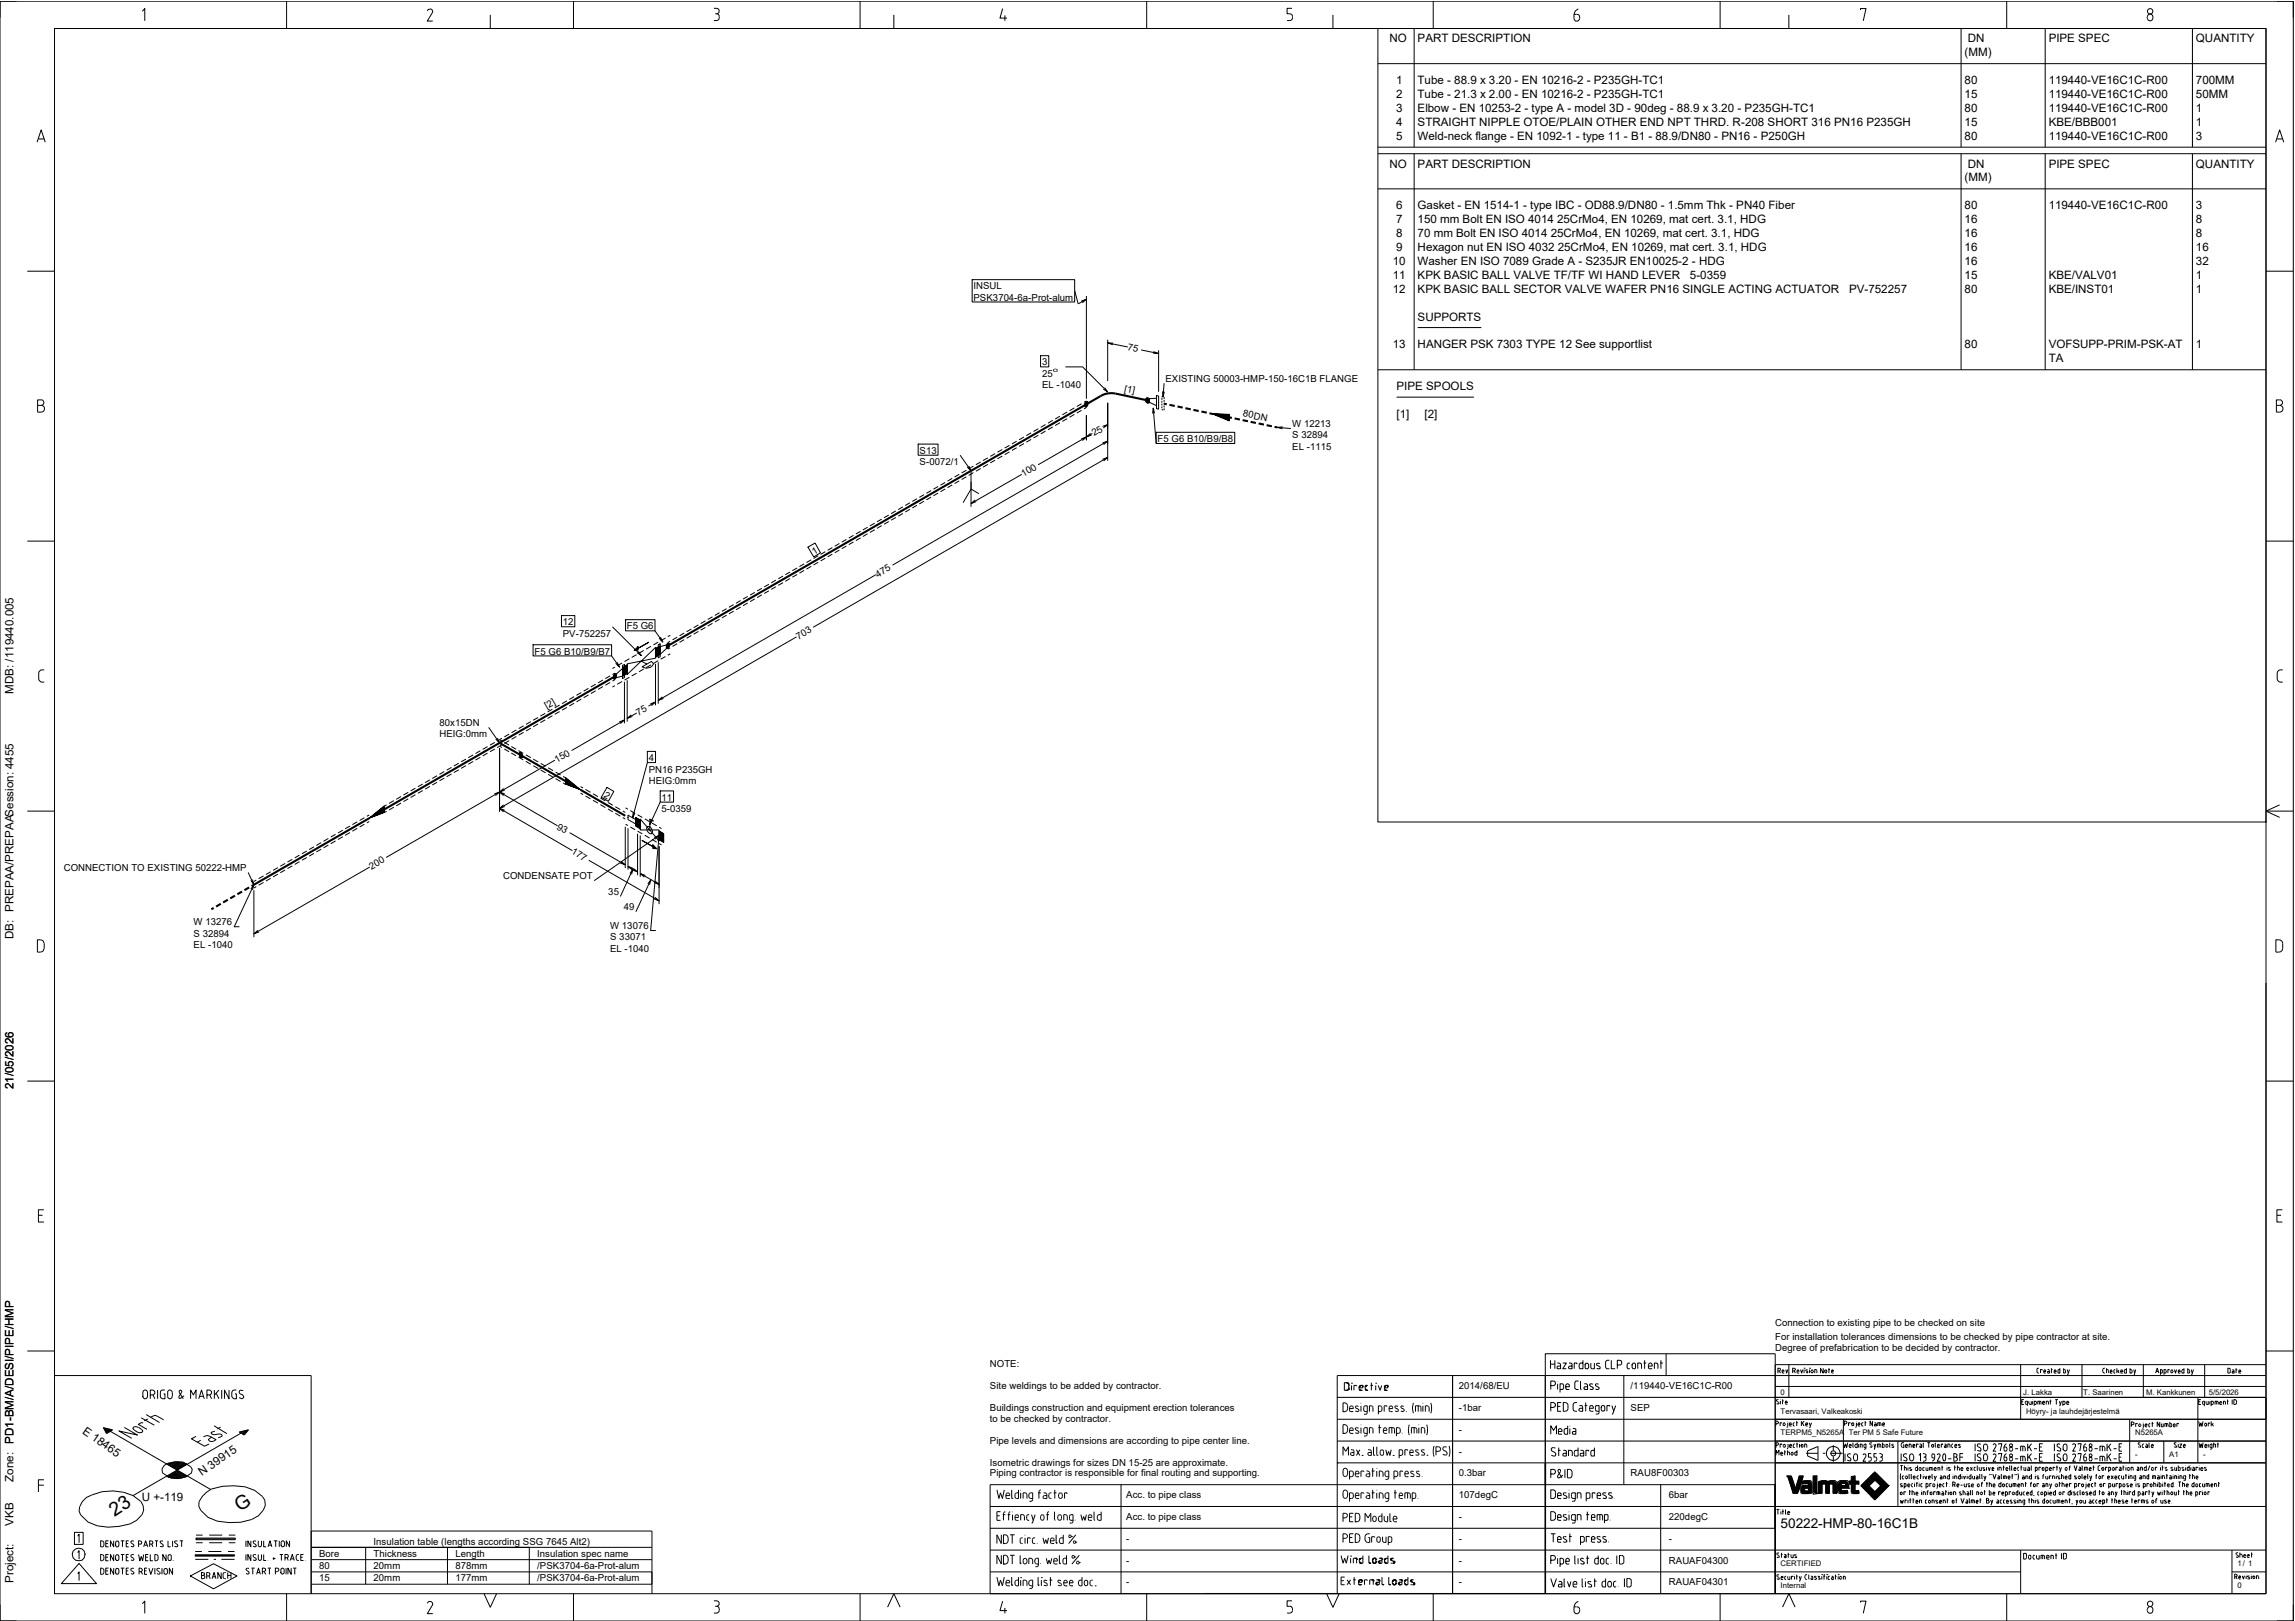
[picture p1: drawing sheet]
<svg xmlns="http://www.w3.org/2000/svg" width="841mm" height="594mm" viewBox="0 0 841 594" stroke-linecap="round" stroke-linejoin="round" font-family="sans-serif">
<defs><g id="words">
<g font-size="7.1">
<text x="42" y="556" transform="rotate(-33 42 556)">23</text>
<text x="87.9" y="554" transform="rotate(-33 87.9 554)">G</text>
</g>
<text font-size="4.9" x="652.5" y="560">50222-HMP-80-16C1B</text>
<g font-size="4.2">
<text x="509.2" y="15.5">NO</text>
<text x="519.5" y="15.5">PART DESCRIPTION</text>
<text x="721.1" y="15.5">DN</text>
<text x="750.7" y="15.5">PIPE SPEC</text>
<text x="804.7" y="15.5">QUANTITY</text>
<text x="719.9" y="20.5">(MM)</text>
<text x="511.6" y="30.8">1</text>
<text x="511.6" y="35.9">2</text>
<text x="519.5" y="30.8">Tube - 88.9 x 3.20 - EN 10216-2 - P235GH-TC1</text>
<text x="519.5" y="35.9">Tube - 21.3 x 2.00 - EN 10216-2 - P235GH-TC1</text>
<text x="719.9" y="30.8">80</text>
<text x="719.9" y="35.9">15</text>
<text x="750.7" y="30.8">119440-VE16C1C-R00</text>
<text x="750.7" y="35.9">119440-VE16C1C-R00</text>
<text x="804.7" y="30.8">700MM</text>
<text x="804.7" y="35.9">50MM</text>
<text x="511.6" y="41">3</text>
<text x="519.5" y="41">Elbow - EN 10253-2 - type A - model 3D - 90deg - 88.9 x 3.20 - P235GH-TC1</text>
<text x="719.9" y="41">80</text>
<text x="750.7" y="41">119440-VE16C1C-R00</text>
<text x="804.7" y="41">1</text>
<text x="511.6" y="46.1">4</text>
<text x="519.5" y="46.1">STRAIGHT NIPPLE OTOE/PLAIN OTHER END NPT THRD. R-208 SHORT 316 PN16 P235GH</text>
<text x="719.9" y="46.1">15</text>
<text x="750.7" y="46.1">KBE/BBB001</text>
<text x="804.7" y="46.1">1</text>
<text x="511.6" y="51.2">5</text>
<text x="519.5" y="51.2">Weld-neck flange - EN 1092-1 - type 11 - B1 - 88.9/DN80 - PN16 - P250GH</text>
<text x="719.9" y="51.2">80</text>
<text x="750.7" y="51.2">119440-VE16C1C-R00</text>
<text x="804.7" y="51.2">3</text>
<text x="509.2" y="61.4">NO</text>
<text x="519.5" y="61.4">PART DESCRIPTION</text>
<text x="721.1" y="61.4">DN</text>
<text x="750.7" y="61.4">PIPE SPEC</text>
<text x="804.7" y="61.4">QUANTITY</text>
<text x="719.9" y="66.4">(MM)</text>
<text x="511.6" y="76.7">6</text>
<text x="519.5" y="76.7">Gasket - EN 1514-1 - type IBC - OD88.9/DN80 - 1.5mm Thk - PN40 Fiber</text>
<text x="719.9" y="76.7">80</text>
<text x="750.7" y="76.7">119440-VE16C1C-R00</text>
<text x="804.7" y="76.7">3</text>
<text x="511.6" y="81.8">7</text>
<text x="519.5" y="81.8">150 mm Bolt EN ISO 4014</text>
<text x="570.6" y="81.8">25CrMo4, EN 10269, mat cert. 3.1, HDG</text>
<text x="719.9" y="81.8">16</text>
<text x="804.7" y="81.8">8</text>
<text x="511.6" y="86.9">8</text>
<text x="519.5" y="86.9">70 mm Bolt EN ISO 4014</text>
<text x="568.3" y="86.9">25CrMo4, EN 10269, mat cert. 3.1, HDG</text>
<text x="719.9" y="86.9">16</text>
<text x="804.7" y="86.9">8</text>
<text x="511.6" y="92">9</text>
<text x="519.5" y="92">Hexagon nut EN ISO 4032</text>
<text x="570.9" y="92">25CrMo4, EN 10269, mat cert. 3.1, HDG</text>
<text x="719.9" y="92">16</text>
<text x="804.7" y="92">16</text>
<text x="510.4" y="97.1">10</text>
<text x="519.5" y="97.1">Washer EN ISO 7089 Grade A - S235JR EN10025-2 - HDG</text>
<text x="719.9" y="97.1">16</text>
<text x="804.7" y="97.1">32</text>
<text x="510.4" y="102.2">11</text>
<text x="510.4" y="107.3">12</text>
<text x="519.5" y="102.2">KPK BASIC BALL VALVE TF/TF WI HAND LEVER</text>
<text x="519.5" y="107.3">KPK BASIC BALL SECTOR VALVE WAFER PN16 SINGLE ACTING ACTUATOR</text>
<text x="619.3" y="102.2">5-0359</text>
<text x="677.6" y="107.3">PV-752257</text>
<text x="719.9" y="102.2">15</text>
<text x="719.9" y="107.3">80</text>
<text x="750.7" y="102.2">KBE/VALV01</text>
<text x="750.7" y="107.3">KBE/INST01</text>
<text x="804.7" y="102.2">1</text>
<text x="804.7" y="107.3">1</text>
<text x="519.5" y="117.5">SUPPORTS</text>
<text x="510.4" y="127.7">13</text>
<text x="519.5" y="127.7">HANGER PSK 7303 TYPE 12 See supportlist</text>
<text x="719.9" y="127.7">80</text>
<text x="750.7" y="127.7">VOFSUPP-PRIM-PSK-AT</text>
<text x="804.7" y="127.7">1</text>
<text x="750.7" y="132.7">TA</text>
<text x="511.8" y="143">PIPE SPOOLS</text>
<text x="511.8" y="153.2">[1]</text>
<text x="522" y="153.2">[2]</text>
<text x="5" y="254.2" transform="rotate(-90 5 254.2)">MDB: /119440.005</text>
<text x="5" y="344.2" transform="rotate(-90 5 344.2)">DB: PREPAA/PREPAASession: 4455</text>
<text x="5" y="399.1" transform="rotate(-90 5 399.1)">21/05/2026</text>
<text x="30" y="525" transform="rotate(35 30 525)">E 18465</text>
<text x="5" y="529" transform="rotate(-90 5 529)">PD1-BM/A/DESI/PIPE/HMP</text>
<text x="5" y="543" transform="rotate(-90 5 543)">Zone:</text>
<text x="74" y="541" transform="rotate(-35 74 541)">N 39915</text>
<text x="52" y="550">U +-119</text>
<text x="5" y="559" transform="rotate(-90 5 559)">VKB</text>
<text x="5" y="580" transform="rotate(-90 5 580)">Project:</text>
</g>
<g font-size="3.5">
<text x="356.7" y="106">INSUL</text>
<text x="356.7" y="110.2">PSK3704-6a-Prot-alum</text>
<text x="413.1" y="128.4" transform="rotate(12 413.1 128.4)">75</text>
<text x="381.9" y="133.9">3</text>
<text x="381.9" y="138.1">25</text>
<text x="381.9" y="142.2">EL -1040</text>
<text x="411.9" y="143.5" transform="rotate(12 411.9 143.5)">[1]</text>
<text x="427.1" y="139.9">EXISTING 50003-HMP-150-16C1B FLANGE</text>
<text x="455.4" y="152.5" transform="rotate(12 455.4 152.5)">80DN</text>
<text x="400.9" y="159.9" transform="rotate(-30 400.9 159.9)">25</text>
<text x="473.6" y="156.5">W 12213</text>
<text x="473.6" y="160.7">S 32894</text>
<text x="337" y="166.3">S13</text>
<text x="424.2" y="162">F5 G6 B10/B9/B8</text>
<text x="473.6" y="164.8">EL -1115</text>
<text x="337" y="170.5">S-0072/1</text>
<text x="375" y="174.9" transform="rotate(-30 375 174.9)">100</text>
<text x="298.4" y="203.4" transform="rotate(-30 298.4 203.4)">1</text>
<text x="321.6" y="211.7" transform="rotate(-30 321.6 211.7)">475</text>
<text x="206.2" y="229.2">12</text>
<text x="206.2" y="233.3">PV-752257</text>
<text x="229.7" y="230.7">F5 G6</text>
<text x="195.9" y="239.8">F5 G6 B10/B9/B7</text>
<text x="292.6" y="234.5" transform="rotate(-30 292.6 234.5)">703</text>
<text x="200.4" y="259.9" transform="rotate(-30 200.4 259.9)">[2]</text>
<text x="233.9" y="262.3" transform="rotate(-30 233.9 262.3)">75</text>
<text x="161.1" y="266">80x15DN</text>
<text x="161.1" y="270.2">HEIG:0mm</text>
<text x="204" y="279.6" transform="rotate(-30 204 279.6)">150</text>
<text x="237.7" y="278.9">4</text>
<text x="237.7" y="283.1">PN16 P235GH</text>
<text x="237.7" y="287.2">HEIG:0mm</text>
<text x="221" y="291.9" transform="rotate(30 221 291.9)">2</text>
<text x="242.4" y="293.4">11</text>
<text x="242.4" y="297.6">5-0359</text>
<text x="203.8" y="303.6" transform="rotate(30 203.8 303.6)">93</text>
<text x="209.1" y="312.7" transform="rotate(30 209.1 312.7)">177</text>
<text x="23.4" y="319.2">CONNECTION TO EXISTING 50222-HMP</text>
<text x="136.1" y="318.7" transform="rotate(-30 136.1 318.7)">200</text>
<text x="184.4" y="322.2">CONDENSATE POT</text>
<text x="222.9" y="328">35</text>
<text x="228.6" y="333.6">49</text>
<text x="71" y="339.1">W 13276</text>
<text x="223.6" y="340.5">W 13076</text>
<text x="71" y="343.2">S 32894</text>
<text x="71" y="347.4">EL -1040</text>
<text x="223.6" y="344.6">S 33071</text>
<text x="223.6" y="348.8">EL -1040</text>
<text x="650.5" y="486.1">Connection to existing pipe to be checked on site</text>
<text x="650.5" y="491.1">For installation tolerances dimensions to be checked by pipe contractor at site.</text>
<text x="650.5" y="495.1">Degree of prefabrication to be decided by contractor.</text>
<text x="362.7" y="501">NOTE:</text>
<text x="362.7" y="509">Site weldings to be added by contractor.</text>
<text x="534.6" y="509">2014/68/EU</text>
<text x="597.6" y="509">/119440-VE16C1C-R00</text>
<text x="362.7" y="517">Buildings construction and equipment erection tolerances</text>
<text x="362.7" y="521">to be checked by contractor.</text>
<text x="534.6" y="517">-1bar</text>
<text x="597.6" y="517">SEP</text>
<text x="534.6" y="525">-</text>
<text x="362.7" y="529">Pipe levels and dimensions are according to pipe center line.</text>
<text x="534.6" y="533">-</text>
<text x="362.7" y="537">Isometric drawings for sizes DN 15-25 are approximate.</text>
<text x="362.7" y="541">Piping contractor is responsible for final routing and supporting.</text>
<text x="534.6" y="541">0.3bar</text>
<text x="597.6" y="541">RAU8F00303</text>
<text x="412.7" y="549">Acc. to pipe class</text>
<text x="534.6" y="549">107degC</text>
<text x="611.5" y="549">6bar</text>
<text x="412.7" y="557">Acc. to pipe class</text>
<text x="534.6" y="557">-</text>
<text x="611.5" y="557">220degC</text>
<text x="136.9" y="566">Insulation table (lengths according SSG 7645 Alt2)</text>
<text x="412.7" y="565">-</text>
<text x="534.6" y="565">-</text>
<text x="611.5" y="565">-</text>
<text x="116.9" y="570.5">Bore</text>
<text x="116.9" y="575">80</text>
<text x="136.9" y="570.5">Thickness</text>
<text x="136.9" y="575">20mm</text>
<text x="166.9" y="570.5">Length</text>
<text x="166.9" y="575">878mm</text>
<text x="196.9" y="570.5">Insulation spec name</text>
<text x="196.9" y="575">/PSK3704-6a-Prot-alum</text>
<text x="412.7" y="573">-</text>
<text x="534.6" y="573">-</text>
<text x="611.5" y="573">RAUAF04300</text>
<text x="116.9" y="579.5">15</text>
<text x="136.9" y="579.5">20mm</text>
<text x="166.9" y="579.5">177mm</text>
<text x="196.9" y="579.5">/PSK3704-6a-Prot-alum</text>
<text x="412.7" y="581">-</text>
<text x="534.6" y="581">-</text>
<text x="611.5" y="581">RAUAF04301</text>
</g>
<g font-size="2.8">
<text x="652.5" y="511">0</text>
<text x="741.4" y="511">J. Lakka</text>
<text x="763.4" y="511">T. Saarinen</text>
<text x="786.4" y="511">M. Kankkunen</text>
<text x="809.4" y="511">5/5/2026</text>
<text x="652.5" y="518">Tervasaari, Valkeakoski</text>
<text x="742.4" y="518">Höyry- ja lauhdejärjestelmä</text>
<text x="652.5" y="526">TERPM5_N5265A</text>
<text x="677.5" y="526">Ter PM 5 Safe Future</text>
<text x="782.4" y="526">N5265A</text>
<text x="782.4" y="534">-</text>
<text x="794.9" y="534">A1</text>
<text x="807.4" y="534">-</text>
<text x="652.5" y="574">CERTIFIED</text>
<text x="819.9" y="574">1/ 1</text>
<text x="652.5" y="582">Internal</text>
<text x="819.9" y="582">0</text>
</g>
<text font-size="2.3" x="385.8" y="136.4">o</text>
</g></defs>
<g fill="none" stroke="#000" stroke-width=".37">
<path d="M0 .4h840.4v593.6h-840.4zM6 .4h-6v6.1M20 10.4h810.4v573.6h-810.4zM52.2 4.1l.9-1v4.5M105 .4v10M157.6 3.4h-.5l-.5 .6M157.6 3.2a.95 .95 0 0 1 .8 1.5l-1.8 3h2M179.7 5.4v5M210.2 .4v10M261.6 3.1h1a1.03 1.03 0 0 1 .9 1.2 1.03 1.03 0 0 1-1.4 .7M262.6 5a.89 .89 0 0 1 .9 1M263.5 6.5a.89 .89 0 0 1-.9 1h-1"/>
<path d="M263.6 6v.5M315.2 .4v10M327.5 5.4v5M367.4 3.1l-1 3.5h2.6M368.2 5.6v2M420.2 .4v10M473.4 3.1h-1.7v1.9h1a1.28 1.28 0 0 1 1 1.3 1.28 1.28 0 0 1-1 1.2h-1M488.5 5.4v5M504.9 10.4h325.5v290.8h-325.5zM504.9 10.4h325.5M518.2 10.4v43.5M525.2 .4v10"/>
<path d="M577.8 5.3h-1v1.4a.99 .99 0 0 0 1 1 .99 .99 0 0 0 1-1M577.9 5.3a1.02 1.02 0 0 1 1 1.4M578.4 3.2a2.37 2.37 0 0 0-1.6 2.1M630.3 .4v10M655.5 5.4v5M681.8 3.7v-.6h2l-1 4.5M718.6 10.4v43.5M735.4 .4v10M749.5 10.4v43.5M786.8 6.2v.4M786.9 6.2a1.1 1.1 0 0 1 1.6-.9 1.1 1.1 0 0 1 .3 1.7 .99 .99 0 0 1-1.1 .6 .99 .99 0 0 1-.8-1M803.4 10.4v43.5"/>
<path d="M834.4 .4h6v6.1M504.9 23.3h325.5M13.6 52.1l1.5-4.5 1.5 4.5M14.1 50.9h2.1M504.9 53.9h325.5M504.9 56.3h325.5M518.2 56.3v79.2M718.6 56.3v79.2M749.5 56.3v79.2M803.4 56.3v79.2M833.9 52.1l1.5-4.5 1.5 4.5M834.4 50.9h2.1"/>
<path d="M504.9 69.2h325.5M10 99.4h10M830.4 99.4h10M356.2 102.5h37.6v8.2h-37.6zM393.8 106.6l1.3 4.8 3-1.7M396.2 110.4l1.9-.7-1.5 1.3M398.1 108.5v37.6M381.3 130.3h3v4.1h-3zM390.4 134.4h6.3l9.2 9.2M405.9 124.5v15.1M405.9 125.7l7.4 1.5M407.9 125.7h-2l1.9 .6"/>
<path d="M418.2 128.2l6.4 1.3M422.7 128.8l1.9 .7-2-.1M424.6 128.4v15.1M504.9 135.5h325.5M519.5 120h23.3M13.8 146.5h1.3a1.01 1.01 0 0 1 1 1 1.01 1.01 0 0 1-1 1 1.24 1.24 0 0 1 1.2 1.3 1.24 1.24 0 0 1-1.2 1.2h-1.3zM13.8 148.5h1.3M377.9 158.6l-1.8 1M380.5 157.1l-1.8 1M380.5 159.5l-1.8 1M383.1 155.6l-1.7 1M383.1 158l-1.7 1"/>
<path d="M385.8 154l-1.8 1.1M385.8 156.5l-1.8 1M388.4 152.5l-1.7 1M388.4 154.9l-1.7 1M391.1 151l-1.8 1M391.1 153.4l-1.8 1M393.7 149.5l-1.8 1M393.7 151.9l-1.8 1M396.3 147.9l-1.7 1.1M396.3 150.3l-1.7 1.1M398.1 147.1l.5 .1v1.2l-.5 .7-.5-.1v-1.2zM398.1 152.1v9.2"/>
<path d="M398.1 146.9l-.9 .5M398.1 149.3l-.9 .6M399.6 158.8l-1.5 1.3 1.9-.7M400.3 158.8l-19.9 11.5M404 156.2l1.9-.6-1.6 1.2M404.8 142.1l1.1 1.5-1.6-1.1M405.9 147.6v21.2M405.9 155.6l-1.3 .7M420 145.9l.6-.2 .6 .5v1.3l-.6 .2-.6-.5zM422.6 149.5l1.1 13M423.1 151.4l-.5-1.9-.2 2M423.7 158.4h28.8v4.1h-28.8z"/>
<path d="M423.8 144.9l.8 .2v4.8l-.8-.2zM423.8 145.9l-3.2 .2v1l3.2 1.5M425.8 150l.5 .3M425.8 145.9v.6M425.8 146.9v.7M425.8 147.9v.7M425.8 148.9v.7M426 143.4l.2 2 .5-1.9M426.3 145.4l-.5-.1v.2M426.6 145.6v.6M426.6 146.6v.6M426.6 147.6v.7"/>
<path d="M426.6 148.6v.7M426.6 149.6v.7M426.6 140.4l-.4 5M444.2 151.6l6.3 1.2-2-.3 2 .6v-.4l-2.7-.4 2.7 .9v-.7l-3.2-.3 3.2 1.2v-1.1l-3.8-.2 3.8 1.4v-1.3l-4.4-.2 4.4 1.7v-1.7l-5-.2 5 2.1v-2l-5.6-.2 5.6 2.3v-2.2l-6.3-.2 6.3 2.6v-1.3M468.1 156.6l4.9 .4M470.1 156.4l-2 .2 1.8 .5M511.8 145.5h28.3M834.2 146.5h1.2a1.01 1.01 0 0 1 1 1 1.01 1.01 0 0 1-1 1 1.24 1.24 0 0 1 1.2 1.3 1.24 1.24 0 0 1-1.2 1.2h-1.2zM834.2 148.5h1.2M336.5 162.7h7.2v4.1h-7.2zM341.2 179.8l-1.7 1M343.8 178.3l-1.7 1"/>
<path d="M346.4 176.8l-1.8 1M346.4 179.2l-1.8 1M348.9 175.3l-1.7 1M348.9 177.7l-1.7 1M351.5 173.8l-1.7 1M351.5 176.2l-1.7 1M351.8 166.8l4 5.7v6.7l-2.9 5M354.1 172.3l-1.7 1M354.1 174.7l-1.7 1M355 170.7l.8 1.8-1.4-1.4M355.8 176.5v9.2M355.8 179.2l2.9 1.7"/>
<path d="M356.7 170.8l-1.7 1M356.7 173.2l-1.7 1M359.4 169.3l-1.8 1M359.4 171.7l-1.8 1M362 167.8l-1.8 1M362 170.2l-1.8 1M364.6 166.2l-1.7 1M364.6 168.6l-1.7 1M367.3 164.7l-1.8 1M367.3 167.1l-1.8 1M369.9 163.2l-1.7 1M369.9 165.6l-1.7 1"/>
<path d="M372.6 161.7l-1.8 1M372.6 164.1l-1.8 1M374.4 173.8l-18.6 10.7M375.2 160.2l-1.7 1M375.2 162.5l-1.7 1.1M377.9 161l-1.8 1M396.2 160.8l1.9-.7-1.5 1.3M404 162.3l1.9-.7-1.5 1.3M404 168.3l1.9-.7-1.5 1.3M405.9 161.6l-78.8 45.5M405.9 167.6l-107.9 62.3M10 198.3h10"/>
<path d="M307.6 199.2l-1.7 1M310.2 197.7l-1.7 1M312.8 196.2l-1.8 1M312.8 198.6l-1.8 1M315.4 194.7l-1.8 1M315.4 197.1l-1.8 1M317.9 193.2l-1.7 1M317.9 195.6l-1.7 1M320.5 191.7l-1.7 1M320.5 194.1l-1.7 1M323.1 190.2l-1.7 1M323.1 192.6l-1.7 1"/>
<path d="M325.7 188.7l-1.7 1M325.7 191.1l-1.7 1M328.3 187.2l-1.8 1M328.3 189.6l-1.8 1M330.9 185.7l-1.8 1M330.9 188.1l-1.8 1M333.4 184.2l-1.7 1M333.4 186.7l-1.7 .9M336 182.8l-1.7 .9M336 185.2l-1.7 .9M338.6 181.3l-1.7 1M338.6 183.7l-1.7 1"/>
<path d="M341.2 182.2l-1.7 1M343.8 180.7l-1.7 1M357.3 183.2l-1.5 1.3 1.9-.7M830.4 198.3h10M274 218.6l-1.7 .9M276.6 217.1l-1.7 1M276.6 219.5l-1.7 1M279.2 215.6l-1.7 1M279.2 218l-1.7 1M281.8 214.1l-1.8 1M281.8 216.5l-1.8 1M284.3 212.6l-1.7 1"/>
<path d="M284.3 215l-1.7 1M286.9 211.1l-1.7 1M286.9 213.5l-1.7 1M289.5 209.6l-1.7 1M289.5 212l-1.7 1M292.1 208.1l-1.7 1M292.1 210.5l-1.7 1M294.7 206.6l-1.8 1M294.7 209l-1.8 1M296.1 200.5l2.6-1.5 2 3.6-2.5 1.5zM297.3 205.1l-1.8 1M297.3 207.5l-1.8 1"/>
<path d="M299.8 203.6l-1.7 1M299.8 206l-1.7 1M302.4 202.1l-1.7 1.1M302.4 204.6l-1.7 .9M305 200.7l-1.7 1M305 203l-1.7 1M307.6 201.6l-1.7 1M310.2 200.1l-1.7 1M321 210.6l-79.8 46M195.3 236.3h28.8v4.1h-28.8zM205.8 225.6h4.8v4.1h-4.8zM224.4 229.7l10.6 10.6"/>
<path d="M229.2 227.1h10.8v4.1h-10.8zM233.3 239.9l-1.8 1M233.8 236.9v1.4l-1.4 .1 5.3-3-5.3 3zM233.9 238.7l1.1 1.6-1.6-1.1M235.9 238.3l-1.7 1.1M238.6 236.8l-1.8 1.1M240 231.2l2.9 4.1M240.2 237.7l1.7-1v3.2l-1.7 1zM241.2 235.3l-1.7 1M241.2 236.3l.7-.4v4.8l-.7 .4zM241.9 237l2.8-.8v1l-2.8 2.6M241.9 236.7l-1.7 1.2 1.7-.6-1.7 1.4 1.7-.6-1.7 1.4 1.7-.6-1.7 1.4 1.7-.6-1.7 1 1.7-1.4-1.7 .6 1.7-1.4-1.7 .6 1.7-1.4-1.7 .6 1.7-1.4-1.7 .8"/>
<path d="M242 233.5l.9 1.8-1.4-1.4M243.9 233.8l-1.8 1M244.7 235.7l.5 .1v1.2l-.5 .7-.5-.1v-1.2zM245.6 235l-.9 .5M245.6 237.4l-.9 .5M245.6 232.8l-.9 .5M245.6 239.6l-.9 .5M248.2 233.5l-1.8 1M248.2 235.9l-1.8 1M250.7 232l-1.7 1M250.7 234.4l-1.7 1M253.3 230.5l-1.7 1"/>
<path d="M253.3 232.9l-1.7 1M255.9 229l-1.7 1M255.9 231.4l-1.7 1M258.5 227.5l-1.7 1M258.5 229.9l-1.7 1M261.1 226l-1.7 1M261.1 228.4l-1.7 1M263.7 224.5l-1.8 1M263.7 226.9l-1.8 1M266.3 223l-1.8 1M266.3 225.4l-1.8 1M268.8 221.6l-1.7 .9"/>
<path d="M268.8 223.9l-1.7 1M271.4 220.1l-1.7 1M271.4 222.4l-1.7 1.1M274 221l-1.7 1M291.9 233.4l-108.8 62.8 26.6 15.5M16.2 245.5l-1.3 .1-.7 1 .1 2.6 .6 .6 1.3 .2M202.4 259.9l-1.7 1M205.1 258.4l-1.8 1M207.7 256.8l-1.7 1M207.7 259.2l-1.7 1M210.4 255.3l-1.8 1M210.4 257.7l-1.8 1"/>
<path d="M213 253.8l-1.8 1M213 256.2l-1.8 1M215.6 252.2l-1.7 1.1M215.6 254.7l-1.7 1M218.3 253.1l-1.8 1M218.3 250.7l-1.8 1M220.9 249.2l-1.7 1M220.9 251.6l-1.7 1M223.6 247.7l-1.8 1M223.6 250.1l-1.8 1M224.1 240.4l2.9 4.1M225.3 246.9l.5 .1v1.2l-.5 .7-.5-.1v-1.2z"/>
<path d="M225.3 244.5l-.9 .5M225.3 251.3l-.9 .4M225.3 246.7l-.8 .5M225.3 249.1l-.8 .5M226.1 242.7l.9 1.8-1.4-1.4M228 242.9l-1.8 1M228 249.7l-1.8 1M228.1 244.7l1.7-1v3.2l-1.7 1zM228.1 243.9l.7-.4v4.8l-.7 .4zM228.1 245l-2.8 2.5v1l2.8-.7M228.8 249.8v15.2M229.8 243.3v3.9l10.4-9.9v3.9z"/>
<path d="M229.8 243.7l-1.7 1.2 1.7-.6-1.7 1.4 1.7-.6-1.7 1.3 1.7-.5-1.7 1.4 1.7-.6-1.7 1 1.7-1.4-1.7 .6 1.7-1.4-1.7 .6 1.7-1.4-1.7 .6 1.7-1.4-1.7 .8M229.8 249.2v15.2M230.6 241.4l-1.7 1M230.6 248.2l-1.7 1M233.3 246.7l-1.8 1M235 242.3l2 1.1 1.7-1 .8 .9a2.83 2.83 0 0 1-4.2 1.1l1.7-1M235.9 245.1l-1.7 1.1M238.3 257.9l1.9-.7-1.5 1.3M238.6 243.6l-1.8 1.1M240.2 243.3v15.2M240.2 257.2l-2.6 1.6M241.2 242.1l-1.7 1"/>
<path d="M241.2 242.7v15.2M242.7 255.4l-1.5 1.2 1.9-.6M243.9 240.6l-1.8 1M836.5 245.5a1.46 1.46 0 0 0-2 1.1l.1 2.6a1.57 1.57 0 0 0 1.9 .8M168.1 279.7l-1.8 1M170.7 278.2l-1.7 1M173.4 276.6l-1.8 1.1M173.4 279l-1.8 1M176 275.1l-1.7 1M176 277.5l-1.7 1M178.7 273.6l-1.8 1M178.7 276l-1.8 1"/>
<path d="M179.1 266.5l4 5.7M181.3 272.1l-1.7 1M181.3 274.5l-1.7 1M182.3 270.4l.8 1.8-1.4-1.4M183.1 274.2v23.2M183.1 271l.8 .5M183.1 273.4l.8 .5M183.1 271l-.9 .6M183.1 273.4l-.9 .6M184 270.5l-.9 .5M184 272.9l-.9 .5M184.8 272.1l1.7 .9"/>
<path d="M184.8 274.4l1.7 1.1M186.6 269l-1.8 1M186.6 271.4l-1.8 1M187.4 273.5l1.7 1.1M187.4 275.9l1.7 1M189.2 267.5l-1.7 1M189.2 269.9l-1.7 1M190 275l1.8 1.1M190 277.4l1.8 1.1M190.4 275.8l.5-.1 .4 .7v1.2l-.4 .1-.5-.7zM191.9 266l-1.8 1M191.9 268.4l-1.8 1"/>
<path d="M192.7 276.6l1.8 1.1M192.7 279l1.8 1M194.5 264.4l-1.7 1M194.5 266.8l-1.7 1.1M195.4 278.2l1.8 1M197.2 262.9l-1.8 1M197.2 265.3l-1.8 1M198.1 279.7l1.9 1.1M199.8 261.4l-1.8 1M199.8 263.8l-1.8 1M202.4 262.3l-1.7 1M203.4 278.5l-20.3 11.7"/>
<path d="M205.1 260.7l-1.8 1.1M226.9 264.6l1.9-.8-1.5 1.3M228.8 263.8l-19.4 11.2M231.3 261.9l-1.5 1.3 1.9-.7M233.3 261.3l-3.5 1.9M237.2 275.3h3v4.1h-3zM237.2 279.4l-5.4 20.3M10 297.2h10M133.5 299.6l-1.7 1M135.3 298.6l-.9 .5M140.8 296.6v-1.3l-5.5 4.5 5.5-2.1v-2.2l-5 4 5-1.9v-2l-4.4 3.6 4.4-1.7v-1.7l-3.9 3 3.9-1.5v-1.3l-3.4 2.6 3.4-1.4v-1.1l-2.8 2.1 2.8-1.2v-.7l-2.4 1.7 2.4-1.2v-.4l-1.8 1.2 1.8-.9-5.5 3.1M141.7 294.9l-.9 .5"/>
<path d="M141.7 297.3l-.9 .5M144.3 293.4l-1.7 1M144.3 295.8l-1.7 1M147 291.9l-1.8 1M147 294.3l-1.8 1M149.6 290.3l-1.8 1.1M149.6 292.7l-1.8 1M152.2 288.8l-1.7 1M152.2 291.2l-1.7 1M154.9 287.3l-1.8 1M154.9 289.7l-1.8 1M157.5 285.8l-1.7 1"/>
<path d="M157.5 288.2l-1.7 1M160.2 284.3l-1.8 1M160.2 286.6l-1.8 1.1M162.8 282.7l-1.8 1M162.8 285.1l-1.8 1M165.4 281.2l-1.7 1M165.4 283.6l-1.7 1M168.1 282.1l-1.8 1M170.7 280.6l-1.7 1M181.2 290.9l1.9-.7-1.5 1.3M183.1 290.2l21.2 12.4M183.1 290.2l-41.6 24"/>
<path d="M184.6 288.9l-1.5 1.3 1.9-.7M184.6 294.9l-1.5 1.3 1.9-.7M185 290.9l-1.9-.7 1.5 1.3M185 296.9l-1.9-.7 1.5 1.3M195.4 280.6l1.8 1M198.1 282.2l1.9 1M200.9 281.3l1.8 1.1M200.9 283.7l1.8 1.1M203.6 282.9l1.8 1.1M203.6 285.3l1.8 1.1M206.4 284.5l.8 .5M206.4 286.9l.8 .5"/>
<path d="M207.2 286.2v-1.3l5.5 4.5-5.5-2.1v-2.2l5 4-5-1.9v-2l4.4 3.6-4.4-1.7v-1.7l3.9 3-3.9-1.5v-1.3l3.4 2.6-3.4-1.4v-1.1l2.8 2.1-2.8-1.2v-.7l2.4 1.7-2.4-1.2v-.4l1.8 1.2-1.8-.9 5.5 3.1M212.7 288.2l1 .6M212.7 290.6l1 .6M214.6 289.3l1.8 1M214.6 291.7l1.8 1M217.3 290.9l1.8 1M217.3 293.3l1.8 1M220 292.4l1.8 1.1M220 294.9l1.8 1M222.4 288.5l2.5 1.5-2 3.6-2.6-1.5zM222.8 294l1.8 1.1M222.8 296.4l1.8 1.1"/>
<path d="M225.5 295.6l1.8 1.1M225.5 298l1.8 1.1M228.2 297.2l.9 .5M228.2 299.6l.9 .5M229.2 296l.9 .5M230.1 298.7l3.5 2v1.6l-3.5-2zM231 297l1.7 1.1M232 297.7l-.2 2 .8-1.8M232.9 299.5l1.7 1v3.2l-1.7-1zM232.9 299.5l1.7 1.2-1.7-.6 1.7 1.4-1.7-.6 1.7 1.4-1.7-.6 1.7 1.4-1.7-.6 1.7 1-1.7-1.4 1.7 .6-1.7-1.4 1.7 .6-1.7-1.4 1.7 .6-1.7-1.4 1.7 .8M233.6 298.6l1.8 1M241.9 289.8h4.9v4.1h-4.9z"/>
<path d="M241.9 293.9l-3.8 8.2M830.4 297.2h10M830.4 297.2l5 2.3M835.4 294.9l-5 2.3M90.9 319.7l2.1 4.5-7.2 15.4h1.9M99.2 319.5l-1.8 1M101.8 317.9l-1.7 1M104.5 316.4l-1.8 1M104.5 318.8l-1.8 1M107.1 314.9l-1.8 1M107.1 317.3l-1.8 1M109.8 313.3l-1.8 1.1"/>
<path d="M109.8 315.8l-1.8 1M112.4 311.8l-1.8 1.1M112.4 314.2l-1.8 1M115.1 310.3l-1.8 1M115.1 312.7l-1.8 1M117.7 308.8l-1.8 1M117.7 311.2l-1.8 1M120.3 307.3l-1.7 1M120.3 309.6l-1.7 1.1M123 305.7l-1.8 1M123 308.1l-1.8 1.1M125.6 304.2l-1.7 1"/>
<path d="M125.6 306.6l-1.7 1M128.3 302.7l-1.8 1M128.3 305.1l-1.8 1M130.9 301.2l-1.8 1M130.9 303.6l-1.8 1M133.5 302l-1.7 1M135.3 301l-.9 .5M135.5 317.7l-42.5 24.5M208.7 305.1l20.4 11.8M215.7 315.2l25.8 14.9M227.6 315.6l1.5 1.3-1.9-.7M229.1 302.9v15.2"/>
<path d="M229.2 302l.9 .5M230.1 303.5v15.2M230.1 317.5l1.8 1M231 303l1.7 1M231.9 318.5l1.7 1M231.9 318.5l-4.6 10M232 318.2l-1.9-.7 1.6 1.3 1.9 .7-1.5-1.3M233.6 305.5v15.2M233.6 304.6l1.8 1M234.6 300.1l6.9 8v-4h-6.9zM234.6 306.1v15.2M235.3 308l5.3 3-1.4-.1v-1.4l1.4 1.5z"/>
<path d="M236.3 300.1l1.7 1M236.3 306.1l1.7 1M237.2 302.8a1.79 1.79 0 0 1 1.6 2.7h-.7l-.9-.9-.3-1.2zM238.6 300.2l-.5 1.9 1.1-1.6M238.9 301.6l1.8 1M238.9 307.6l1.8 1M239.6 300.9l-1.5-.8v4M239.7 306.9l1.8-.8-1.4 1.4M241 308l.5-1.9 .2 2M241.5 304.5l1.7 1v3.2l-1.7-1zM241.5 304.5l1.7 1.2-1.7-.6 1.7 1.4-1.7-.6 1.7 1.4-1.7-.6 1.7 1.4-1.7-.6 1.7 1-1.7-1.4 1.7 .6-1.7-1.4 1.7 .6-1.7-1.4 1.7 .6-1.7-1.4 1.7 .8M241.5 306.1l-3.1 34.9h1.9"/>
<path d="M241.5 306.1l-23.8 16.6M241.5 310.1v21.2M241.5 303.1l.9 .5M241.5 309.1l.9 .5M91.9 325.8l1.1-1.6-.5 1.9M92.5 322.3l.5 1.9-1.1-1.6M93 326.2v17.2M93.9 324.9l-.9 .5M93.9 322.5l-.9 .5M96.6 321l-1.8 1M96.6 323.4l-1.8 1M99.2 321.8l-1.8 1.1"/>
<path d="M101.8 320.3l-1.7 1M230.8 320.1l1.1-1.6-.5 1.9M234.6 320.1l6.9 4M236.5 320.8l-1.9-.7 1.5 1.3M237.4 323.9l1.1-1.6-.5 1.9M238.5 322.3l-5.5 11.8M240 322.8l1.5 1.3-1.9-.7M240 328.8l1.5 1.3-1.9-.7M13.7 344.4h1.1a1.4 1.4 0 0 1 1.4 1.3v1.8a1.39 1.39 0 0 1-1.4 1.4h-1.1zM94.5 340.9l-1.5 1.3 1.9-.7M834 344.4a1.91 1.91 0 0 1 2.4 .8 3.2 3.2 0 0 1-.7 3.6l-1.7 .1zM830.4 360.2v139.9"/>
<path d="M10 396.2h10M830.4 396.2h10M14.1 445.3h1.5M16.1 443.3h-2v4.5h2M20 452.1v50M834.4 445.3h1.5M836.4 443.3h-2v4.5h2M10 495.1h10M568.2 498.5v3.1M568.2 499.9h1.6M569.8 498.5v3.1M570.7 499.5l.9 .1 .3 .4v1.6h-.8a.49 .49 0 0 1-.5-.5 .49 .49 0 0 1 .5-.5h.8"/>
<path d="M572.7 499.5h1.3l-1.3 2.1h1.3M575 499.5l.9 .1 .2 .3v1.7h-.9a.49 .49 0 0 1-.4-.6 .49 .49 0 0 1 .5-.4h.8M577.9 499.9v-.4h-1v2.1M580.1 498.5v3.1h-1.1l-.3-.6 .1-1.1 .5-.4h.8M581.2 499.6h.6l.4 .5v1l-.4 .5a.61 .61 0 0 1-.7-.1 .61 .61 0 0 1-.2-.6v-1zM583 499.5v1.7l.3 .4h1v-2.1M586.3 499.7a.71 .71 0 0 0-1.2 .3l.1 .3 1.2 .7a.56 .56 0 0 1-.3 .6 .56 .56 0 0 1-.6 0l-.4-.1M589.8 498.5h-.8l-.6 .6 .1 2.1 .3 .4h1M590.5 498.5v3.1h1.4M597.3 499.5l-.8 .1-.3 .4v1.2l.3 .4h.8M598.3 499.8a.59 .59 0 0 1 .7-.3 .59 .59 0 0 1 .3 .7v.7a.64 .64 0 0 1-.6 .7 .64 .64 0 0 1-.6-.7zM602.3 499.5h1"/>
<path d="M602.7 498.5v3.1M608.3 499.5h1M608.6 498.5v3.1M610.5 496.1v8M830.4 495.1h10M20 504.1h94v79.9M51.8 519.6l4.8 2.6M52.6 509.6a.86 .86 0 0 1 1-.2 .86 .86 0 0 1 .5 .9v1.4a.86 .86 0 0 1-.9 .9 .86 .86 0 0 1-.9-.9v-1.4zM53.6 518.4l4.9 2.9M54.2 520l-1.3 .7M55.1 511.2h.8a.9 .9 0 0 0 .9-.9 .9 .9 0 0 0-.9-.9h-.8v3.2M55.1 519.4l1.8-.7 3.1 1.6"/>
<path d="M56 511.2l.8 1.4M57.8 509.4v3.2M60.4 509.4l-1.3 .1a2.45 2.45 0 0 0 0 2.9l1.3 .2v-1.8h-.4M63.1 510.3a.81 .81 0 0 0-.8-1 .81 .81 0 0 0-.8 1v1.4a.81 .81 0 0 0 .8 .9 .81 .81 0 0 0 .8-.9M63.2 510.3v1.4M65.6 510.2l1.6 2.4M65.7 510.2l.2-.7 .7 .2v.5l-1 1.6v.6h.6l1.3-.9M69.9 512.6v-3.2l1 1.8 .9-1.8v3.2M72.8 512.6l1-3.2 1.1 3.2M73.1 511.7h1.5M75.8 511.2l1.3-.1a.9 .9 0 0 0 .5-1 .9 .9 0 0 0-.8-.7h-1v3.2M76.8 511.2l.7 1.4"/>
<path d="M78.5 509.4v3.2M79.2 510.6l1 2M80.2 509.4l-1.7 1.9M81.2 509.4v3.2M83.9 509.4v3.2l-1.7-3.2v3.2M86.6 509.4l-1.2 .1-.3 .3-.2 1.9a1.38 1.38 0 0 0 1.7 .9v-1.8h-.5M88.3 509.4a.76 .76 0 0 0-.6 .6 .76 .76 0 0 0 .3 .8l.9 .4 .4 .7-.7 .7-1-.4M88.3 509.5l.8 .1M490 512.1h.1M490 512.1h340.4M492.1 517.3h.1M492.1 514.1l1.4 .3 .3 .7v1.2l-.3 .7-.6 .3h-.8z"/>
<path d="M493.3 509.5h.1M493.3 506.7h.1M493.3 506.7h-.7v2.8h.7M493.3 506.7l.3 .1M493.6 506.8h.1M493.6 506.8l.2 .1M493.7 509.4h.1M493.7 509.4l-.4 .1M493.8 506.9h.1M493.8 506.9l.3 .3M494 509.2h.1M494 509.2l-.3 .2"/>
<path d="M494.1 508.9h.1M494.1 507.2h.1M494.1 508.9l-.1 .3M494.1 507.2l.1 .4M494.2 508.7h.1M494.2 507.6h.1M494.2 508.7l-.1 .2M494.2 507.6v1.1M494.5 516.2h1.4l-.2-.8-.5-.2-.5 .2-.2 1.4 .1 .4 1.3 .1M495.2 506.9h.1M495.2 507.7v1.8M497.1 508v-.3h-1v1.8"/>
<path d="M497.8 515.4l-.7-.2-.5 .5 1.1 .6 .2 .8-.3 .2-1-.2M498 508.3h.1M498 508.3l.1 1M498.1 509.3h.1M498.1 508.1h.1M498.1 509.3l.2 .2M498.1 508.1l-.1 .2M498.3 509.5h.1M498.3 507.8h.1M498.3 509.5h1M498.3 507.8l-.2 .3M498.5 509.5h.1"/>
<path d="M498.5 507.7h.1M498.5 507.7h.4M498.5 507.7l-.2 .1M498.7 507.7h.1M498.7 514.1v.2M498.7 515.2v2.1M498.9 507.7h.1M498.9 507.7l.3 .2M499.2 507.9h.1M499.2 507.9l.1 .3M499.3 508.2h.1M499.3 508.2v.4h-1.3"/>
<path d="M500.2 508.2h.1M500.2 508.2l.1 .9M500.3 509.3h.1M500.3 509.1h.1M500.3 508h.1M500.3 509.3l.3 .2M500.3 509.1v.2M500.3 508l-.1 .2M500.5 507.7h.1M500.5 507.7h.7M500.5 507.7l-.2 .3M500.6 509.5h.1"/>
<path d="M500.6 509.5h.6M500.8 509.5h.1M501 517.3l-1.2-.2-.1-1.4 .5-.5h.8v2.5l-.2 .5h-1M501.8 517.3v-2.1l1.2 .2 .1 1.9M502.2 507.7h.9M502.5 506.7v2.8M504.1 506.9h.1M504.1 507.7v1.8M505 507.7l.7 1.8 .6-1.8M505.1 517.3h.7l.6-.6v-1l-.6-.5h-.7v3M507.3 509.3h.1M507.3 508.3h.1"/>
<path d="M507.3 508.1h.1M507.3 509.3l.2 .2M507.3 508.1v1.2M507.5 509.5h.1M507.5 507.8h.1M507.5 509.5h1M507.5 507.8l-.2 .3M507.7 509.5h.1M507.7 507.7h.1M507.7 507.7h.5M507.7 507.7l-.2 .1M508 507.7h.1"/>
<path d="M508.2 507.7h.1M508.2 515.4v-.2h-1v2.1M508.2 507.7l.2 .2M508.4 507.9h.1M508.4 507.9l.1 .3M508.5 508.2h.1M508.5 508.2v.4h-1.2M509 516.2h1.3l-.1-.8-.5-.2-.5 .2-.2 1.4 .2 .4 1.1 .1M512.3 515.4l-.7-.2-.4 .1-.1 .4 1.1 .6 .2 .8-.3 .2-.9-.2M514.4 515.4l-.7-.2-.4 .5 1.1 .6 .1 .8-.3 .2-.9-.2M515.4 517.1v.2M517.9 514.1l-.3 1.5 .3 2.3"/>
<path d="M518.7 517.3v-2.1l1.9 .2 .1 1.9M519.7 515.2v2.1M521.4 514.1v.2M521.4 515.2v2.1M522.3 517.3v-2.1l1.2 .2 .2 1.9M524.3 514.1l.3 1.5-.3 2.3M532.3 504.1v79.9M566.3 504.1v79.9v-87.9h84.2v87.9h-287.7v-40h287.7M568.3 507.8h.9a.84 .84 0 0 0 .8-.9 .84 .84 0 0 0-.8-.8h-.9v3.1M568.3 515.7h.9a.9 .9 0 0 0 .8-.8 .9 .9 0 0 0-.8-.9h-.9v3.2M570.8 506.1v.1M570.8 507.1v2.1"/>
<path d="M570.8 515.4h1M571.7 509.2h.9l.4-.5v-1.1l-.4-.5h-.9v3.2M572.1 514h-1.3v3.2h1.3M573.6 517.1a.86 .86 0 0 0 1-.9v-1.2a1.02 1.02 0 0 0-1-1h-.7v3.2h.7M573.8 508.2h1.3a.72 .72 0 0 0-.3-1 .72 .72 0 0 0-.9 .2v1.7l1.2 .1M577.3 517.2h.6M577.9 514h-.8l-.6 .6v1.9l.4 .6h.4M578.5 506.1h-1l-.4 .6 .1 2.1 .5 .4h.8M578.8 515.1h.9l.3 .6v1.5h-.9M579.2 506.1v2.9l.4 .2M580 516h-1a.51 .51 0 0 0-.4 .6 .51 .51 0 0 0 .5 .5M580.6 507.1h.7l.5 .5v1.6l-1.1-.1a.51 .51 0 0 1-.2-.5 .51 .51 0 0 1 .4-.4h.9"/>
<path d="M580.7 515.1h1M581.1 514v3.2M582.5 515.7v.9M582.6 516.6l.1 .4 .4 .1M582.6 515.7a.69 .69 0 0 1 .8-.6 .69 .69 0 0 1 .5 .9h-1.4M583.1 517.2h.8M583.7 507.3a.69 .69 0 0 0-.7-.3 .69 .69 0 0 0-.5 .6l1.3 .8a.67 .67 0 0 1-.3 .8 .67 .67 0 0 1-.9-.2M585.8 507.3a.6 .6 0 0 0-.7-.3 .6 .6 0 0 0-.4 .7l1.2 .7a.67 .67 0 0 1-.4 .8 .67 .67 0 0 1-.8-.2M586 517.2l-1.2-.2v-1.8l1.2-.1v2.7l-.4 .4h-.8M586.9 515.3l.4-.2a.58 .58 0 0 1 .6 .1 .58 .58 0 0 1 .2 .5v.8a.65 .65 0 0 1-.7 .7 .65 .65 0 0 1-.6-.7zM589.9 515.4v-.3h-1v2.1M590.7 515.1l.7 2.1"/>
<path d="M592.1 515.1l-1.1 3.1h-.3M592.7 500.2h.7a.86 .86 0 0 0 .9-.9 .86 .86 0 0 0-.9-.8h-.7v3.1M595.1 504.1v39.9M600.2 501.6v-2.1l1.2 .2 .1 1.9M604 500.2v.9l.3 .5h1.2M604.2 500.2v-.1a.65 .65 0 0 1 .7-.6 .65 .65 0 0 1 .6 .7v.4h-1.5M606.2 501.6v-2.1l1.1 .1 .3 .4v1.6M650.5 500.1h179.9v12M650.5 512.1v16M650.5 508.1h179.9M651.2 513.6l.5 .2M651.3 512.9l-.3 .2 .2 .4"/>
<path d="M651.3 512.8l.4 .1M651.5 502.4h.5l.4 .8M651.7 513.9l.2 .4-.2 .2-.7-.1M652 502.3l.3-.1v-.7l-.8-.1v1.8M652.4 512.8v.1M652.4 513.4v1.2M653 513.4h.6M653.1 502.8l.2 .3M653.2 512.8v1.8M653.3 503.2h.5M653.7 502.4l-.3-.4-.3 .1-.1 .7M653.8 502.4l-.8 .1"/>
<path d="M654.3 514.3v.2l.7 .1M654.4 501.9l.3 1.3 .4-1.3M654.9 513.8l-.4-.4-.3 .9M655 513.8v.2h-.8M655.5 500.1v12M656.9 502.4h.5M657.4 502.3l.5-.6-1-.3v1.8M657.5 502.4l.4 .8M658.7 503.2h.6M659.2 502.4l-.3-.4a.66 .66 0 0 0-.2 1.1M659.3 502.4l-.8 .1M659.8 501.9l.4 1.3 .4-1.3"/>
<path d="M661.1 501.4h.1M661.1 501.9v1.3M661.8 503l.5 .1M662.4 502.1l-.4-.2-.3 .3 .8 .6-.3 .3M663.1 501.4h.1M663.1 501.9v1.3M663.6 502.4v.4M663.7 502.4l.4-.4 .3 .4M663.7 502.8l.4 .3 .3-.3M664.5 502.4v.4M665.7 502.3l-.2-.4h-.5v1.3M665.8 502.3v.9"/>
<path d="M668.1 501.4v1.8l-1-1.8v1.8M668.8 502.1l.3-.1 .3 .4-.3 .7-.4-.3zM670 501.9h.6M670.2 501.4v1.8M671.2 502.5l.7-.1-.4-.4-.2 .1-.1 .7 .3 .3M671.5 503.2h.4M740.5 500.1v20M740.8 513.7h.6M741.7 512.9h-.9v1.8h.9M742.1 513.8v.5M742.3 513.8l.6-.3v1.7M742.3 514.3l.3 .4h.3"/>
<path d="M743.5 513.5v.8M744.4 513.5v1.2h-.5l-.3-.4M744.8 512.9h.1M744.8 513.5v1.2M746.1 513.8l-.7-.3v1.7M746.1 514.3l-.3 .4h-.4M746.3 513.8v.5M746.9 503.2h.3M747.2 501.4l-.6 .1-.2 .3v.9l.5 .4M747.3 513.5v1.2M747.9 513.8l-.3-.3h-.9v1.2M747.9 513.8v.9"/>
<path d="M748.3 502.2v-.3h-.6v1.3M748.5 514.1h.7l-.1-.5h-.5l-.1 .8 .7 .3M748.9 502.6h.8l-.2-.5h-.4l-.2 .8 .8 .3M749.8 514.7v-1.2l.7 .1 .2 1.1M750.4 501.9l.6 .4M751 502.3v.9l-.6-.1v-.5h.6M751.1 513.5h.6M751.3 512.9v1.8M751.6 501.9h.6M751.7 501.4v1.8M753.1 512.9h1M753.4 502.4l-.3-.4-.3 .1-.1 .8 .8 .3"/>
<path d="M753.5 502.4v.2h-.8M753.5 512.9v1.8M754.7 513.5l.3 1.2M754.8 501.4v1.8l-.7-.1v-1l.7-.2M755.4 513.5l-.7 1.7M755.9 514.7h.5l.3-.4-.3-.8h-.5v1.7M756.2 501.4v1.8h.4l.3-.9-.3-.4h-.4M757.3 514.1h.8l-.2-.5h-.4l-.2 .8 .8 .3M757.5 501.9l.4 1.3M758.3 501.9l-.5 1.9h-.3M762.9 500.1v12M770.5 501.8v.9"/>
<path d="M770.6 502.7l.4 .4M771 503.2h.3M771.3 501.4l-.6 .1-.1 .3M771.9 501.9h.4l.3 .4M771.9 501.4v1.8M772.7 502.3v.9M773.9 502.4l-.1-.3h-.4l-.1 1 .7 .1M774 502.4v.2h-.7M775.1 501.9l-.5 .2v1l.5 .1M775.7 501.4v1.8M776.1 502.4l.4 .8M776.5 502.2l-.8 .4"/>
<path d="M777 502.4v.5M777.1 502.9l.2 .3h.6M777.1 502.4l.3-.4 .5 .6h-.9M779.2 501.4v1.8l-.7-.1v-1l.7-.2M780.5 501.4v1.8l.7-.1v-.3M780.5 501.9h.4l.3 .4M781.3 502.3v.5M781.9 501.9l.3 1.3M782.6 501.9l-.5 1.9h-.2M785.4 500.1v12M789.9 503.2l.6-1.8 .6 1.8M790.1 502.6h.8"/>
<path d="M791.7 503.2l.6-.1 .1-.8-.3-.4h-.4v1.9M793.7 502.3l-.3-.4h-.4v1.9M793.7 502.8v.3l-.7 .1M793.8 502.3v.5M794.9 502.2v-.3h-.5v1.3M796.2 502.4l-.3-.4-.4 .4 .1 .6 .3 .1 .3-.3M796.3 502.4v.4M796.8 501.9l.4 1.3 .4-1.3M798.9 502.4l-.3-.4-.3 .1-.1 .8 .2 .3h.6M799 502.4v.2h-.8M799.5 502.3v.5M800.3 501.4v1.8l-.7-.1v-.3"/>
<path d="M800.3 501.9h-.5l-.2 .4M801.7 501.4v1.8h.4l.3-.9-.3-.4h-.4M803 501.9l.3 1.3M803.8 501.9l-.8 1.9M805.4 512.1v24M805.7 513.7h.6M806.5 512.9h-.8v1.8h.8M807.8 514.7h-.4l-.3-.4 .3-.8h.4v1.8M807.9 500.1v12M808.4 513.5v.8M809.2 513.5v1.2h-.4l-.3-.4M809.8 512.9h.1"/>
<path d="M809.8 513.5v1.2M811 513.8l-.2-.3h-.5v1.8M811 514.3l-.2 .4h-.5M811.1 513.8v.5M812.3 513.5v1.2M812.8 513.8l-.3-.3h-.8v1.2M812.9 513.8v.9M814.1 513.9l-.5-.2-.2 .7 .8 .3M814.2 513.9v.2h-.8M814.8 514.7v-1.2l.6 .1 .1 1.1M816.1 513.5h.5M816.3 512.9v1.8"/>
<path d="M816.4 501.4l.8 .2 .1 1.3-.2 .2-.7 .1zM818 502l.6 .1 .1 1.1-.7-.1v-.5h.7M818 512.9v1.8M818.6 512.9l1 .5-.1 1-.5 .3h-.4zM819.3 502h.6M819.4 501.4v1.8M821.1 502.4l-.1-.3h-.4l-.2 .8 .8 .3M821.2 502.4v.2h-.8M830.4 512.1v8h-179.9M830.4 512.1v71.9h-179.9v-47.9M830.4 504.1h-340.4v79.9M37.9 523.1l3.4 .9-2.2 1.3z"/>
<path d="M38.2 523.1l-.1 .3M38.4 523.4l-.3 .3M38.7 523.4l-.5 .4M38.9 523.4l-.5 .6M39.1 523.5l-.7 .6M39.4 523.5l-.9 .9M39.5 523.5l-.8 .9M39.8 523.7l-1.1 1M39.9 523.7l-1.1 1.2M40.2 523.7l-1.3 1.3M40.4 524.4l36.8 21.4M40.5 523.8l-1.6 1.4"/>
<path d="M40.6 523.8l-1.2 1.2M40.9 523.8l-.8 .9M41.1 524l-.5 .4M45.6 523.1l4.8 2.8-6.8-1.5 4.7 2.7M49 523a3.1 3.1 0 0 1 3.3 1.4l-.3 .5a3.2 3.2 0 0 1-3.3-1.4zM52.5 521.5l-.6-.2-1.2 .6 3.2 1.9M60.1 537l1.2-.8 3-.6 2.8 .2 2.8 1.6 .6 1-.3 1.3a7.7 7.7 0 0 1-10.6 0l-.2-1.4zM61.3 536.4h-.3M61.8 536.2l-.5 .5M62.1 536.1l-.8 .6M62.5 535.9l-.9 1M62.8 539.8l2.2 2"/>
<path d="M62.9 535.9l-1.1 1M63.1 539.8l2.1 2M63.2 535.8l-1.3 1.2M63.2 539.7l2.2 2.1M63.4 539.5l2.2 2.3M63.5 539.4l2.4 2.3M63.7 535.8l-1.6 1.3M63.8 539.3l2.4 2.4M64 535.6l-1.6 1.8M64 539.3l2.5 2.4M64.1 539.2l2.7 2.5M64.3 535.6l-1.8 1.8"/>
<path d="M64.4 539l2.5 2.5M64.4 535.6l-1.8 1.8M64.4 538.9l2.8 2.6M64.7 538.9l2.8 2.5M64.7 535.6l-1.8 2.1M65 538.9l2.5 2.5M65 535.6l-1.9 2.1M65.3 535.6l-2.1 2.1M65.6 535.6l-2.2 2.4M65.6 539.2l2.2 2M65.9 535.6l-2.2 2.4M66.2 535.8l-2.4 2.3"/>
<path d="M66.3 539.5l1.8 1.7M66.5 535.8l-2.5 2.3M66.8 535.8l-2.5 2.5M66.9 535.8l-2.5 2.6M67.2 535.9l-2.8 2.7M67.5 535.9l-2.8 2.7M67.5 536.1l-2.5 2.5M67.8 536.1l-2.2 2.2M68.1 536.2l-1.8 1.8M68.4 536.2l-1.3 1.2M68.4 536.4l-.6 .6M68.5 536.4l-.1 .3"/>
<path d="M71.8 526.3l-1.6 .9 4.7 2.7 1.7-.8M73.5 527.8l-1.3 .8M74.6 526.5l1.4-.5 3.1 1.5-.8 .6h-1.5l-.5-.6 1.4-1M78.4 522.5l4.7 2.8M78.7 524.4l-1.3 .5v.3l1 .6 2.7-.2 .3 .4-.1 .3-1.4 .6M80.8 523l-1.2 .7M87.6 524.7l3.4-.7-1.5 1.9zM87.8 524.7v.2M88.3 525.2l-39.5 22.8M88.3 524.7l-.2 .3M88.9 524.4l-.7 .8M89.5 524.4l-1 .9"/>
<path d="M89.9 524.1l-1.1 1.4M90.5 524.1l-1.6 1.5M91 524l-1.8 1.8M490 536.1h.1M490 520.1h340.4M490 528.1h340.4M490 536.1h340.4M492.1 525.3h.1M492.1 522.1l1.4 .3 .3 .7v1.2l-.3 .7-.6 .3h-.8zM492.1 533.3v-3.1l1 1.6 1-1.6v3.1M492.3 538.3l.7-.3 .8 .9v1.3l-.8 .9-.7-.3-.2-.6zM494.5 524.1h1.4l-.2-.7-.5-.3-.5 .3-.2 1.3 .5 .6h.9"/>
<path d="M495 531.2l1 .2 .1 1.9-1.1-.2-.2-.4 .2-.3 1.1-.2M497 531.2l1.3 2.1M497.8 523.4l-.7-.3-.4 .2-.1 .4 1.1 .7 .2 .6-.3 .3-1-.3M498.3 531.2l-1.3 2.1M498.7 522.1v.1M498.7 523.1v2.2M499.1 533.3h.1M499.7 539.3v-.3h-1v2.1M500.7 539l1 .2 .2 1.9-1.2-.2-.2-.3 .2-.4 1.2-.2M501 525.3l-1.2-.3-.1-1.2 .5-.7h.8v2.5l-.6 .6h-.6M501.3 531.2l1 .2 .2 1.9-1.2-.2v-.7l1.2-.2M501.8 525.3v-2.2l1.2 .3 .1 1.9"/>
<path d="M502.6 539h1.1M503 538v3.1M503.3 530.2l.1 3.1M503.4 533.3h.1M504.5 530.2l.1 3.1M504.5 538v.1M504.5 539v2.1M504.6 533.3h.1M505.1 523.1h1M505.4 522.1v3.2M505.9 531.5l.4-.3 .6 .3v1.6l-.6 .2-.4-.2-.2-.4zM506.9 524.1h1.3l-.2-.7-.4-.3-.5 .3-.2 1.3 .5 .6h.8"/>
<path d="M507.8 531.2l.5 2.1 .5-1.5 .5 1.5 .5-2.1M509 525.3v-2.2l1.9 .3 .1 1.9M510 523.1v2.2M510.5 533.3h.1M511.7 525.3h.8l.6-.6v-.9l-.6-.7h-.8v3.1M512.7 533.3l1.1-.2 .2-.4-.2-1.3-1.1-.2v3.1M513.8 525v.3M513.9 539.3v-.3h-.9v2.1M515.8 531.5v-.3h-1v2.1M516.4 522.1l-.3 1.4 .3 2.4M516.6 532.2h1.3l-.2-.7-.5-.3-.4 .3-.2 1.2 .1 .4 .4 .2h.8M517.2 525.3v-2.2l1.8 .3 .2 1.9"/>
<path d="M518 539.2l-.7-.2-.4 .5 1.1 .7 .1 .7-.3 .2-.9-.2M518.2 523.1v2.2M519.8 531.4l-.7-.2-.4 .4 1.1 .8 .1 .7h-1.2M519.9 522.1v.1M519.9 523.1v2.2M520.1 539.2l-.7-.2-.4 .5 1.1 .7 .1 .7-.3 .2-.9-.2M520.8 525.3v-2.2l1.2 .3 .1 1.9M522 531.4l-.8-.2-.4 .4 1.1 .8 .1 .7h-1.2M522.8 522.1l.3 1.4-.3 2.4M522.9 533.3h.1M525.5 529.9l-.3 1.6 .3 2.2M526.2 531.8l1.5-.2 .2-.5-.2-.8-1.5-.1v3.1"/>
<path d="M530.1 530.2l-1.3 .1-.1 .8 1.3 .8 .3 .5-.1 .6-.5 .3-1-.3M531 529.9l.3 1.6-.3 2.2M566.4 535.9v48h-125M568.3 525.6v-3.1l1 1.6 1.1-1.6v3.1M570 530.6a.83 .83 0 0 0-1.2-.1 .83 .83 0 0 0 0 1.3l1.1 .6a.78 .78 0 0 1-.1 1.1 .78 .78 0 0 1-1.1-.2h-.2M570.9 531.5h1M571.1 524.6h1.3a.74 .74 0 0 0-.3-1 .74 .74 0 0 0-1 .2v1.5l.2 .3h1.1M571.2 530.5v3.1M572.9 531.5l1.1 .3v1.8h-.9a.51 .51 0 0 1-.4-.6 .51 .51 0 0 1 .5-.5h.8M573.5 538.4v3.1M574.4 538.4h.7a1.02 1.02 0 0 1 1 1v1.2a.86 .86 0 0 1-1 .9h-.7zM574.5 522.5v3.1h-1l-.3-.4v-1.2l.3-.5h1"/>
<path d="M574.8 533.6v-2.1l1.3 .3 .1 1.8M575.3 522.5v.2M575.3 523.5v2.1M576.4 523.5l1.1 .3v1.8h-1a.53 .53 0 0 1-.3-.6 .53 .53 0 0 1 .5-.4h.8M576.9 532.1v.9M578.3 530.5v3.1h-1.1l-.2-.6M578.3 531.5h-1.1l-.2 .6M579.2 531.5h.9l.3 .4v1.7h-.8a.5 .5 0 0 1-.5-.6 .5 .5 0 0 1 .5-.5h.8M582.2 531.8v-.3h-1v2.1M584.3 530.5v3.1h-1l-.3-.5v-1.2l.3-.4h1M650.7 521.8l.8-.2 .2-.4-.5-.4h-.5v1.7M650.8 529.6l.9-.3-.2-.6h-.7v1.8"/>
<path d="M650.8 533.3v-1.8l.5 .9 .6-.9v1.8M652.6 533v.3h.7M652.9 521.6v-.3h-.6v1.2M652.9 529.4v-.3h-.6v1.4M653.2 532.4l-.3-.3-.3 .1-.1 .8M653.3 532.4v.3h-.8M653.4 529.6v.4M653.5 529.6l.3-.3 .4 .3-.1 .6-.3 .1-.3-.3M653.8 532.1h.6M654 531.5v1.8M654.1 521.8l-.3-.5-.4 .5 .2 .6 .5-.2M654.2 521.8v.4"/>
<path d="M655 532.1h.7v.3M655 531.5v1.8M655.1 521.3v1.5l-.4 .3M655.1 530.6l-.3 .3M655.1 520.8v.1M655.2 528.7h.1M655.2 529.1v1.5M655.8 522.2v.3h.7M655.8 529.9h.7l-.1-.6h-.5l-.1 .9 .7 .3M655.8 532.4v.9M656.3 532.4v.4M656.4 521.8l-.3-.5-.3 .2-.1 .7"/>
<path d="M656.4 532.4l.3-.3 .4 .3-.2 .7h-.4l-.1-.3M656.5 521.8v.1h-.8M657.6 521.3l-.5 .3 .1 .9h.4M657.7 529.1l-.6 .5 .1 .7 .5 .2M658.2 521.3h.6M658.2 529.1h.6M658.4 520.8v1.7M658.5 531.5v1.8h-.5l-.3-.3 .1-.9h.7M658.5 528.7v1.8M659.4 528.7h.1M659.4 529.1v1.4M660.1 529.3h.5l.1 .3-.3 .7-.4-.3z"/>
<path d="M660.1 520.8v1.7M660.5 521.5l.6 1M661.1 520.8l-1 1.1M661.7 521.9h.7l-.1-.4h-.5l-.1 .7 .7 .3M661.8 532.5h4.4M662 529.6l-.3-.5h-.4v1.4M662.1 529.6v.9M662.4 531.6l3.8-1.6v5.2l-3.8-1.6zM663 521.3l.4 1.2M663.8 521.3l-.6 1.8h-.2M668 532.5h.9M670.7 532.5h4.5"/>
<path d="M671.8 529.6v1.9M671.8 532.4v.4M671.8 533.6v2M675.5 528.7l.4 1.8 .4-1.4 .4 1.4 .4-1.8M675.5 520.1v16M675.8 521.8l.8-.2 .2-.4-.4-.4h-.6v1.7M676.1 532.7v2.8M677.2 533.9l.8 .4a.64 .64 0 0 1 0 1l-1.1-.3M677.5 532.7l-.5 .6 .3 .6M677.5 532.7l.7 .1M677.6 529.6v.6M677.7 530.2l.2 .3h.5"/>
<path d="M677.7 529.6l.1-.3h.5l.1 .6h-.8M678 521.6v-.3h-.6v1.2M678.7 521.5h.5v.9h-.5zM679 528.7l.2 1.8M679.2 533.4v1.2M679.3 533.4l.3-.6a.75 .75 0 0 1 1.1 .6v1.2a.74 .74 0 0 1-.5 .7 .74 .74 0 0 1-.8-.3l-.1-.4M679.7 529.6v.4M680.3 521.3v1.5l-.4 .3M680.3 520.8v.1M680.6 528.7v1.8h-.5l-.3-.5M680.6 529.1h-.5l-.3 .5M680.8 521.8v.4"/>
<path d="M680.9 522.2l.2 .3h.5M680.9 521.8l.4-.5 .3 .6h-.8M681.1 528.7h.1M681.1 529.1v1.4M681.7 530.5v-1.4l.7 .2v1.2M682.7 533.1l.2-.3a.57 .57 0 0 1 .7 .1 .57 .57 0 0 1 .1 .7M682.8 521.3l-.6 .3 .1 .9h.5M683 529.6v.4M683.1 529.6l.3-.5h.4v1.5l-.3 .5h-.4M683.1 530v.3l.7 .2M683.4 521.3h.5M683.5 520.8v1.7"/>
<path d="M683.8 533.6l-1.1 1.9h1.1M684.7 535.5h.6M685.7 532.7h-1v1.3h.8l.3 .6M685.8 534.7l-.5 .6M685.9 529.7v.6l-.7-.1M685.9 534.6v.1M686 528.7h-.5l-.3 .3 .1 .3 .6 .3M686.2 520.8v1.7l-.9-1.7v1.7M686.6 539.8l-1 1M686.7 535.5h.6M686.7 529.1l.3 1.4M686.9 521.3l.6 .3"/>
<path d="M686.9 539.7l-1.2 1.4M687.2 539.7l-1.4 1.4M687.3 539.7l-1.4 1.5M687.4 529.1l-.7 2M687.5 539.8l-1.5 1.6M687.6 521.6v.9h-.7v-.4l.7-.2M687.6 539.9l-1.5 1.5M687.7 532.7h-1v1.3h.8l.3 .6-.5 .7M688.6 529.1v1.4M688.7 521.3v1.2M688.7 535.5h.6M688.7 532.7h.6"/>
<path d="M689.1 529.6l-.3-.5h-.8v1.4M689.2 521.6l-.2-.3h-.9v1.2M689.2 529.6v.9M689.3 532.7l.5 .3v.6l-.8 .4M689.3 534l.5 .3 .1 .4-.6 .6M689.3 521.6v.9M689.8 528.7v1.8h.4l.3-.9-.3-.5h-.4M689.9 521.9h.7l-.1-.4h-.5l-.1 .7 .7 .3M691.8 529.6l-.3-.3-.4 .3 .1 .6 .3 .1 .3-.3M691.9 529.6v.4M692.5 528.7l.1 1.8M693.4 529.3l-.2 .3 .8 .6-.3 .3-.5-.2"/>
<path d="M693.4 529.1l.5 .2M695.5 528.1v23.9M696.4 537h.9M696.5 539.9v2.3M696.7 529.1v.8M696.7 532.7v2.8M696.8 529.9l.4 .4M696.8 537v1.9M697.4 529.4h.3v1.1h-.5M697.7 528.7h-.8l-.1 .4M697.9 537.7l.6 .1 .1 1.1M697.9 537v1.9"/>
<path d="M698.1 532.7a.6 .6 0 0 0-.6 .5 .6 .6 0 0 0 .3 .7l.8 .4a.64 .64 0 0 1 0 1l-1.1-.3M698.1 532.7l.7 .1M698.3 529.9h.7l-.1-.6h-.5l-.1 .9 .7 .3M699.2 537v.1M699.2 537.7v1.2M700.3 529.6l-.3-.5h-.4v1.4M700.4 537.8l-.5-.1-.1 .3 .8 .6-.1 .1h-.7M700.4 529.6v.9M701 529.9h.7l-.1-.6h-.5l-.1 .9 .7 .3M701.2 533.4l-.3-.6a.77 .77 0 0 0-1.1 .6v1.2a.71 .71 0 0 0 .7 .7 .71 .71 0 0 0 .7-.7M701.3 533.4v1.2M701.9 538v.6"/>
<path d="M702.7 537v1.9l-.7-.3M702.7 537.7l-.7 .3M702.9 529.4v-.3h-.6v1.4M703.2 533.3l.6-.6v2.8M703.2 538v.4M703.3 538l.4-.3 .3 .3-.1 .7h-.5l-.1-.3M703.5 529.1h.4l.3 .5v.9l-.6-.2v-.4h.6M704.7 535.5h.6M704.7 532.7h.6M704.8 528.7l.2 1.8M705.2 537.7l-.6 .3 .1 .7 .5 .2M705.3 532.7l.5 .3v.6l-.8 .4"/>
<path d="M705.3 534l.5 .3v.3M705.8 534.7v.3l-.5 .3M705.8 537.7v.9l.3 .3h.4v-1.2M705.9 534.6v.1M706.3 528.7h1M706.8 528.7v1.8M707.7 537.7v1.2M708 529.3h.5l.1 .3-.3 .7-.4-.3zM708.2 538l-.3-.3h-.8v1.2M708.3 538v.9M708.9 538.6l.1 .3h.6M709 534.3h-.6a.72 .72 0 0 1-.5-.9 .72 .72 0 0 1 .8-.6 1.82 1.82 0 0 1-.6 2.7"/>
<path d="M709.2 528.7v1.5M709.3 530.2l.1 .3M709.5 538l-.5-.2-.2 .8M709.6 538v.3h-.8M709.9 533.1l.6-.4 .5 .6-1.1 2.2h1.2M710.2 538.9v-1.2l.6 .1 .1 1.1M710.7 529.6l-.1-.3h-.5l-.1 .9 .2 .3h.6M710.8 529.6v.3h-.8M711.5 537.7h.6M711.7 537v1.9M711.9 529.4v-.3h-.5v1.4M712.2 532.8l.3-.1a1.9 1.9 0 0 1 0 2.6 1.93 1.93 0 0 1-.3-2.5z"/>
<path d="M712.6 529.1l.6 .2v1.2l-.6-.2v-.4h.6M713.5 537v.1M713.5 537.7v1.2M713.8 530.5v-1.4l.7 .2 .1 1.2M713.9 534.6h1.2M714.2 537.7l-.2 .3 .6 .4M714.3 537.7l.4 .1M714.7 538.4l-.1 .5-.6-.2M715.1 529.6v.4M715.2 530l.5 .5M715.7 529.1l-.5 .5M716 534h.7"/>
<path d="M716.1 537.7h.6M716.3 529.6v.6M716.3 537v1.9M716.4 530.2l.2 .3h.5M716.4 529.6l.1-.3h.5l.1 .6h-.8M716.7 534a.73 .73 0 0 1 .5 .5 .73 .73 0 0 1-.2 .7l-.3 .1M716.7 532.7l.2 .1a.6 .6 0 0 1 .3 .7 .6 .6 0 0 1-.5 .5M716.7 532.7h-.7v2.8h.7M717.3 537.7h.6l.1 .3M717.3 537v1.9M718.1 538v.9M718.2 534h1.2"/>
<path d="M718.4 529.3h-.7l.7 .9-.2 .3-.5-.2M718.7 538.6l.1 .3h.6M719.3 538l-.5-.2-.2 .8M719.4 532.7h-1.2v2.8M719.4 538v.3h-.8M721.4 538l-.3-.3-.4 .3 .2 .9h.6M721.5 538v.3h-.8M722.1 537.7l.7 1.2M722.8 537.7l-.7 1.2M723.4 538v.6M723.5 538.6l.5 .3M723.8 529v2.8"/>
<path d="M723.8 532.7v2.8M724 537.7h-.5v.3M724.6 537l.2 1.9M725.2 532.7a.61 .61 0 0 0-.6 .5 .61 .61 0 0 0 .3 .7l.9 .4M725.2 532.7l.7 .1M725.3 537.7v.9M725.7 530.6l.3 .6-.2 .6-1.2-.3M725.7 534.3l.3 .4-.2 .6-1.2-.3M725.9 529.3l-.7-.3a.61 .61 0 0 0-.6 .5 .61 .61 0 0 0 .3 .7l.9 .4M726.1 537.7v1.2l-.7-.3M727.3 537.8l-.6-.1v.3l.7 .7h-.7M728 537v.1"/>
<path d="M728 537.7v1.2M728.3 529.9l-.1-.5a.75 .75 0 0 0-1.2 0l-.1 1.7a.73 .73 0 0 0 .5 .5 .73 .73 0 0 0 .8-.2l.1-.3M728.3 533.4l-.3-.6a.74 .74 0 0 0-1.1 .6v1.2a.72 .72 0 0 0 .5 .7 .72 .72 0 0 0 .8-.3l.1-.4M728.4 529.9v1.2M728.4 533.4v1.2M728.6 537.7l.4 1.2 .3-1.2M730 538.3h.7l-.2-.5h-.4l-.1 .8 .1 .3h.6M730.4 529.4l.2-.3a.57 .57 0 0 1 .7 .1 .57 .57 0 0 1 .1 .7M730.4 533.1l.2-.3a.57 .57 0 0 1 .7 .1 .57 .57 0 0 1 .1 .7M731.5 529.9l-1.1 1.9h1.1M731.5 533.6l-1.1 1.9h1.1M732.1 537v.1"/>
<path d="M732.1 537.7v1.2M732.4 529.3v-.3h1.2l-.6 2.8M732.4 533v-.3h1.2l-.6 2.8M733.3 538v-.3h-.7v1.2M733.4 538v.9M734 537.7h.6M734.2 537v1.9M734.3 534l.3 1.3h.6l.3-.6M734.3 534h.9l.3 .6M735.2 538.6v.3h.6M735.2 529l-.9 1.3M735.2 532.7l-.9 1.3"/>
<path d="M735.5 530.9l-.3-.6-.9-.1 .3 1.6h.6l.3-.6M735.5 530.9v.3M735.5 534.6v.1M735.8 538l-.6-.2-.1 .8M735.8 538v.3h-.7M736.4 530.9v.3M736.4 534.6v.1M736.4 530.9l.3-.6h.4l.3 .6M736.4 531.2l.3 .6h.4l.3-.6M736.4 534.6l.3-.6h.4l.3 .6M736.4 534.7l.3 .6h.4l.3-.6M736.4 537v1.6l.3 .3"/>
<path d="M737.1 537v1.6l.3 .3M737.6 530.9v.3M737.6 534.6v.1M738 538v.6M738 538.6v.3h.8M738 538l.3-.3 .5 .6h-.8M738.5 530.9h1M738.5 534.6h1M739.2 538v.6M739.4 538.6l.4 .3M739.5 539.9l.1 .9-.1 1.4M739.8 537.7l-.4 .3"/>
<path d="M740.5 537.7h.6M740.7 537v1.9M741.3 529.9v1.9M741.3 533.6v1.9M741.7 537.7v1l.3 .2h.3v-1.2M742 530.5l-.3-.6h-1.2v1.9M742 534.2l-.3-.6h-1.2v1.9M742.1 530.5v1.3M742.1 534.2v1.3M743 537.7h.6v.3M743 529v2.8M743 532.7v2.8"/>
<path d="M743.6 530l.9 1.8M743.6 533.7l.9 1.8M743.8 538v.9h-.8v-.6h.8M744.4 537l.1 1.9M744.5 529l-1.5 1.8M744.5 532.7l-1.5 1.6M745.4 530.9h1M745.4 534.6h1M745.8 538.9l.8-.3-.2-.9h-.6v1.7M747.3 530.2h.9M747.3 534h.9M747.7 537.8l-.5-.1v1.2"/>
<path d="M748.5 537.8l.6 .2-.2 .7-.3 .2-.3-.5zM748.5 529h-1.2v2.8h1.2M748.5 532.7h-1.2v2.8h1.2M749.7 538.9l.7-.2v-1h-.7v1.7M751 538.3h.7l-.1-.5h-.5l-.1 .8 .1 .3h.6M752.8 529v2.8M752.8 532.7v2.8M752.9 537.8l-.6-.1v1.2M753.5 537.7h.6M753.8 537v1.9M754.1 533.9l1 .7v.4l-.1 .3-1.2-.3M754.1 530.2l.7 .4"/>
<path d="M754.2 532.7l.8 .1M754.2 529l.8 .3M754.4 532.7a.6 .6 0 0 0-.6 .9l.3 .3M754.4 529a.6 .6 0 0 0-.6 .9l.3 .3M754.7 537.7l.3 1.2M754.8 530.6l.3 .3a.6 .6 0 0 1-.4 .9l-.9-.3M755.4 537.7l-.7 1.7M756.2 529.4l.5-.3 .5 .2a2.06 2.06 0 0 1 .1 2.1l-.1 .1a.79 .79 0 0 1-1.2-.4zM756.4 532.8h.8a2.03 2.03 0 0 1 0 2.4h-.8l-.4-.6v-1.2zM757.5 538l-.3-.3-.5 .3 .2 .7h.4l.2-.3M757.5 538v.4M758.1 537.7h.6"/>
<path d="M758.7 537.1l-.4 .3v1.5M759.4 533.1l.6-.4a.6 .6 0 0 1 .6 .9l-1.1 1.9h1.1M759.4 529.4l.6-.4a.6 .6 0 0 1 .6 .9l-1.1 1.9h1.1M760 537l.6 1.9 .5-1.9M761.5 533v-.3h1.1l-.5 2.8M761.5 529.3v-.3h1.1l-.5 2.8M761.8 537.7h.6l.1 .3v.9h-.7v-.6h.7M763 537v1.6M763.1 538.6l.2 .3M763.5 534h.6a.71 .71 0 0 1 .5 .8 .71 .71 0 0 1-.8 .5l-.2-.6M763.5 531.2v-1h.6a.79 .79 0 0 1 .5 .9 .79 .79 0 0 1-.8 .7l-.2-.6M763.5 534v.7"/>
<path d="M764.4 532.7l-.8 .6-.1 .7M764.4 529l-.8 .7-.1 .6M764.4 537.7v1.2M764.9 538v-.3h-1.1v1.2M765 538v.9M765.5 530.9v.3M765.5 534.6v.1M765.6 534.6l.2-.6h.5l.3 .6M765.6 534.7l.2 .6h.5l.3-.6M765.6 530.9l.2-.6a.56 .56 0 0 1 .8 .6M765.6 531.2l.2 .6h.5l.3-.6M765.6 538.3h.7l-.1-.5h-.5l-.1 .8 .1 .3h.6"/>
<path d="M766.7 530.9v.3M766.7 534.6v.1M766.9 537.7h.6M767.1 537v1.9M767.5 530.9h1.2M767.5 534.6h1.2M769.2 537.1l-.3 .1-.1 1.2 .1 .3 .7 .2M769.2 537h.4M770.3 537.8l.3-.1 .3 .3-.3 .9-.4-.5zM770.4 529.9v1.9M770.4 533.6v1.9M771.2 534.2l-.5-.6h-1.2v1.9"/>
<path d="M771.2 530.5l-.5-.6h-1.2v1.9M771.3 530.5v1.3M771.3 534.2v1.3M772.1 537.8l-.6-.1v1.2M772.1 529v2.8M772.1 532.7v2.8M772.7 538.9l.7-.3-.1-.9h-.6v1.7M772.7 533.7l.9 1.8M772.7 530l.9 1.8M773.5 532.7l-1.4 1.6M773.5 529l-1.4 1.8M774 538v.4"/>
<path d="M774.1 538l.3-.3 .4 .3-.2 .7h-.4l-.1-.3M774.5 530.9h1.1M774.5 534.6h1.1M775.9 537.8l-.6-.1v1.2M776.5 530.2h.8M776.5 534h.8M776.6 537.7h.6v.3M777.3 538v.9h-.7v-.6h.7M777.6 532.7h-1.1v2.8h1.1M777.6 529h-1.1v2.8h1.1M777.9 537.7h.5M778 537v1.9"/>
<path d="M779 537v.1M779 537.7v1.2M779.5 538v.4M779.6 538l.4-.3 .3 .3M779.6 538.4l.4 .5 .3-.5M780.4 520.1v16M780.4 538v.4M781 522.1l.8-.2 .2-.4-.5-.5h-.5v1.8M781.6 538v-.3h-.7v1.2M781.7 538v.9M783.1 537.7h.6v.3M783.2 521.9v-.3h-.6v1.2"/>
<path d="M783.5 530.2l.5 .1M783.8 538v.9h-.6v-.6h.6M784.3 528.7h-.4l-.4 .3 .8 .6M784.3 529.7v.6h-.2M784.4 522.1l-.3-.3-.4 .3 .2 .6 .5-.2M784.4 538.9v-1.2h.6l.1 1.2M784.5 522.1v.4M785 529.6v.4M785.1 530v.3l.5 .2M785.4 521.6v1.5l-.3 .4M785.4 521v.2M785.6 529.1l-.5 .5"/>
<path d="M785.7 538v.6M786 522.1v.4M786.1 522.5v.3h.7M786.1 522.1l.3-.3 .4 .4h-.8M786.3 529.1l.6 .5M786.5 537v1.9l-.7-.3M786.5 537.7h-.7v.3M787 529.6v.9l-.7-.2v-.4h.7M787.5 528.7v1.5l.2 .3M787.8 537l-.7 1.9M787.9 521.6l-.5 .5 .1 .7h.4M788.3 529.6v.6"/>
<path d="M788.4 530.2l.2 .3h.5M788.4 529.6l.3-.3 .4 .6h-.8M788.5 521.6h.6M788.7 521v1.8M789.1 538l-.3-.3-.4 .3 .1 .7 .3 .2 .3-.5M789.2 538v.4M790.3 537.8l-.5-.1v1.2M791.4 521v1.8l-.9-1.8v1.8M791.7 537v.1M791.7 537.7v1.2M792 521.6v.9l.3 .3h.4v-1.2M792.3 537.7h.5"/>
<path d="M792.4 537v1.9M792.9 528.1v8M793.6 537.7l-.2 .3 .6 .4M793.7 537.7h.4M793.9 521.6v1.2M794.1 538.4l-.1 .5-.6-.2M794.4 522.1v-.3l-1.1-.2v1.2M794.5 522.1v.7M795.1 521v1.8h.6v-1l-.6-.2M795.6 538.1l.6 .3M796.2 537.7h-.6v.3M796.2 538.3l-.1 .6-.6-.2"/>
<path d="M796.5 522.5l.2 .3h.5M796.9 537.7v.9l.3 .3h.4v-1.2M797.1 522.1l-.3-.3-.3 .1-.1 .6M797.2 522.1v.1h-.8M797.4 529.7l.1 .6-.8-.1M797.5 528.7h-.5l-.3 .3 .7 .6M798.2 537v1.9l.7-.3M798.2 537.7h.7v.3M798.2 528.7h.1M798.2 529.1v1.4M798.3 521.9v-.3h-.6v1.2M798.7 529.1h.8l-.8 1.4h.8"/>
<path d="M799 538v.6M799.7 538.1l.5 .3M800.1 529.9h.7l-.1-.6h-.4l-.2 .9 .7 .3M800.2 537.7h-.6l.1 .3M800.2 538.3l.1 .4h-.7M800.9 537v.1M800.9 537.7v1.2M802.2 537v1.9h-.4l-.3-.9 .1-.3h.6M802.8 537v.1M802.8 537.7v1.2M803.5 537.7h.5l.1 .3M804.2 538v.9h-.7v-.6h.7"/>
<path d="M805.3 537.8l-.6-.1v1.2M805.7 520.9l.4 1.8 .4-1.2 .4 1.2 .4-1.8M805.8 528.7l.4 1.8 .4-1.4 .4 1.4 .3-1.8M805.9 537v.1M805.9 537.7v1.2M806.4 538v.6M806.5 538.6l.1 .3h.7M806.5 538l.3-.3 .4 .3M807.3 538v.3h-.9M807.8 521.9v.3M807.9 521.9l.3-.4 .4 .4-.4 .8-.3-.5M807.9 529.6v.6"/>
<path d="M807.9 538.1l.5 .2M808 530.2l.2 .3h.5M808 529.6l.3-.3 .4 .6h-.8M808 537.7h-.2l.1 .3M808.1 537.7h.4M808.5 538.3l-.1 .6-.6-.2M809.2 528.7h.1M809.2 529.1v1.4M809.8 521.6l-.6-.1v1.2M809.8 529.6v.4M809.9 529.6l.3-.5h.4v1.5l-.3 .5h-.4M809.9 530v.3l.7 .2"/>
<path d="M810.3 520.9v1.8M810.7 521.9l.4 .8M811.1 521.6l-.8 .5M811.2 529.1l.7 .2v1.2M811.2 528.7v1.8M812.5 529.1h.6M812.7 528.7v1.8M14.1 544.2h2M16.1 542.2h-2v4.5M30.2 550.2l1.5-1.5a18.6 18.6 0 0 1 17.1-.7l2.9 2.2 .8 1.5 .1 1.7a9.1 9.1 0 0 1-8.9 5.9l-4.1 .3-3.9-.5-3.4-1.4-2.7-2.6-.6-1.4 .2-1.6zM61 541.1l.3 .1M61.3 540.8l.5 .6"/>
<path d="M61.3 540.8l.8 .7M61.6 540.8l.9 .7M61.8 540.5l1.1 1.2M61.9 540.4l1.3 1.3M62.1 540.3l1.6 1.4M62.4 540.3l1.6 1.5M62.5 540.1l1.8 1.7M62.6 540l1.8 1.8M67.1 540l1.3 1.1M67.8 540.3l.6 .8M68.4 540.8l.1 .3M74.1 548.3l1.5-1.5 1.8-1.2a22.6 22.6 0 0 1 15.9 .5l2.8 2.2 .9 1.4 .2 1.9-.7 1.7-1.8 2.1a19.4 19.4 0 0 1-18.5 .6l-2.7-2.6-.7-1.5 .2-1.7z"/>
<path d="M362.8 552h467.6M365.3 545.9l.7 3.2 .6-2.1 .7 2.1 .7-3.2M365.3 555.4h1M366.6 553.9h-1.3v3.2h1.3M367.4 555h1M368.4 553.9l-.5 .2-.2 .5v2.5M368.6 548h1.4l-.2-.8-.5-.2-.5 .2-.2 1.4 .1 .4 1.3 .1M369.2 555h1M370.2 553.9l-.6 .7v2.5M370.7 545.9l.1 3.1M370.8 549h.1M371 553.9v.2"/>
<path d="M371 555v2.1M371.9 556h1.3l-.1-.8-.5-.2-.5 .2-.2 1.3 .2 .5 1.1 .1M373.2 545.9v3.2h-.7l-.6-.6v-.9l.6-.6h.7M374 557.1v-2.1l1.2 .2 .2 1.9M374 545.9v.2M374 547v2.1M374.9 549.1v-2.1l1.2 .2 .2 1.9M377.1 555l-.8 .2-.1 .4 .1 1.3 .8 .2M378 555l.6 2.1M378.4 549.1l-1.2-.2-.2-.4 .2-1.3 1.2-.2v2.5l-.2 .5-1 .1M379.3 555l-1 3.1h-.3M380.4 547h1"/>
<path d="M381.4 545.9l-.5 .2-.2 .5v2.5M381.5 555.2l.5-.2a1.28 1.28 0 0 1 .4 1.9l-.4 .2-.5-.2-.2-.5zM382.4 547l1 .2 .2 1.9-1.3-.1v-.8l1.3-.2M383.4 555h1M384.4 553.9l-.5 .2-.1 .5v2.5M385.3 547l-.8 .2-.2 .4 .2 1.3 .8 .2M386.1 547h1M386.4 553.9v2.9l.3 .3M386.5 545.9v3.2M387.8 555.2l.5-.2a1.23 1.23 0 0 1 .5 1.9l-.5 .2-.5-.2-.2-.5zM388.1 547.2l.5-.2a1.23 1.23 0 0 1 .5 1.9l-.5 .2-.5-.2-.2-.5zM389.8 557.1v-2.1l1.1 .2 .2 1.9"/>
<path d="M391 547.4v-.4h-.9v2.1M393.2 557.1l-1.2-.2-.1-1.3 .5-.6h.8v2.5l-.2 .5-1 .1M394 556.9v.2M396.1 555l.5 2.1 .5-1.4 .5 1.4 .5-2.1M398.8 556h1.3l-.1-.8-.5-.2a1.42 1.42 0 0 0-.6 2l1.2 .1M400.9 553.9v2.9l.4 .3M403.5 553.9v3.2l-1.2-.2-.2-.4 .2-1.3 1.2-.2M410.8 544v40M492.1 556.2h.9l.5-.3 .3-.6-.3-.6-1.4-.2v3.1M492.3 546.2l.7-.3 .8 .9v1.4l-.8 .9-.7-.3-.2-.6zM494.5 549.1l1.2-.2 .2-.4-.2-1.3-1.2-.2v3.2M494.5 541.1l1.2-.2 .2-.4-.2-1.3-1.2-.2v3.1"/>
<path d="M494.5 555.8h1M495.9 554.5h-1.4v3.1h1.4M496.6 557.6h.1M496.6 548h1.4l-.2-.8-.5-.2-.5 .2-.2 1.4 .5 .5h.9M496.6 554.5l1.4 .2 .3 .7v1.2l-.3 .7-.6 .3h-.8zM496.6 540h1.4l-.2-.8-.5-.2-.5 .2-.2 1.4 .5 .5h.9M499.7 547.3v-.3h-1v2.1M500.2 557.6v-3.1l1.1 1.7 1-1.7v3.1M500.7 547l1 .2 .2 1.9-1.2-.2-.2-.3 .2-.4 1.2-.2M502.6 547h1.1M503 545.9v3.2M503.2 555.7l.4-.2 .5 .2a1.22 1.22 0 0 1-.5 1.9 1.26 1.26 0 0 1-.4-1.9z"/>
<path d="M504.5 545.9v.2M504.5 547v2.1M505.4 541.1v-2.1h.7l.7 .6v1.5M505.4 549.1v-2.1h.7l.7 .6v1.5M506.4 554.5v3.1h-.7l-.6-.6v-.9l.6-.6h.7M507.2 555.5v1.5l.6 .6h.7v-2.1M508.9 549.1l-1.2-.2-.2-.4 .2-1.3 1.2-.2v2.5l-.2 .4-1 .3M508.9 541.1l-1.2-.2-.2-.4 .2-1.3 1.2-.2v2.5l-.2 .5-1 .1M509.3 554.5l.1 3M509.4 557.5h.1M510.5 556.6h1.4l-.2-.9-.5-.2-.5 .2-.2 1.4 .5 .5h.9M510.8 541.1l1.2-.2 .2-.4-.2-1.3-1.2-.2v3.1"/>
<path d="M510.8 547h1M511.2 545.9v3.2M512.7 548h1.3l-.2-.8-.5-.2-.4 .2-.2 1.4 .5 .5h.8M514.8 540h1.3l-.2-.8-.5-.2-.4 .2-.2 1.4 .5 .5h.8M514.8 549.1v-2.1l1.8 .2 .2 1.9M515.8 547v2.1M517.5 549.1l1.2-.2v-1.7l-1.2-.2v3.2M519.6 548.9v.2M521.1 540.9v.2M568.3 545.9h1l.7 .6v2l-.5 .5-1.2 .1zM568.3 553.9h1l.7 .6v2l-.5 .5-1.2 .1zM568.3 540.1h.9a.84 .84 0 0 0 .8-.8 .84 .84 0 0 0-.8-.9h-.9v3.1"/>
<path d="M570.8 548h1.3a.69 .69 0 0 0-.5-1 .69 .69 0 0 0-.8 .7l.2 1.3 1.1 .1M570.8 556h1.3a.69 .69 0 0 0-.5-1 .69 .69 0 0 0-.8 .7l.2 1.3 1.1 .1M572.8 540.5l-1.2 .9a.5 .5 0 0 1-.7 .1 .5 .5 0 0 1-.1-.7l1.1-1.6a.52 .52 0 0 0-.5-.8 .52 .52 0 0 0-.4 .8l1.4 2.3M572.9 548.9l.9 .1M572.9 556.9l.9 .1M574 547.1a.62 .62 0 0 0-.8-.2 .62 .62 0 0 0-.3 .7l1.2 .7a.46 .46 0 0 1 .1 .5 .46 .46 0 0 1-.4 .3M574 555.1a.62 .62 0 0 0-.8-.2 .62 .62 0 0 0-.3 .7l1.2 .7a.46 .46 0 0 1 .1 .5 .46 .46 0 0 1-.4 .3M575 545.9v.2M575 547v2.1M575 553.9v.2M575 555v2.1M576.5 549l-.6-.4v-1.2l.3-.4h1.1v2.5"/>
<path d="M576.5 549.1h.8M577.2 549.5l-.4 .6h-.7M577.2 557.5l-.2 .5-.9 .1M577.3 557.1l-1.1-.1-.3-.4v-1.2l.3-.4h1.1v2.5M578 549.1v-2.1l1.2 .1 .2 2M578 557.1v-2.1l1.2 .1 .2 2M581.3 549.1h.8M581.3 555h1.1M581.7 553.9v3.2M582.1 549l.6-.4v-1.2l-.3-.4h-1.1v3.1M583.2 556h1.3a.69 .69 0 0 0-.5-1 .69 .69 0 0 0-.8 .7v1.1l.5 .2M583.7 557.1h.8"/>
<path d="M584.5 547.3v-.3h-1v2.1M585.3 548h1.3a.69 .69 0 0 0-.5-1 .69 .69 0 0 0-.8 .7v1.1l.5 .2M585.3 557.1v-2.1h1.7l.3 .4v1.7M585.8 549.1h.8M586.3 555v2.1M588 557.1l1.1-.1 .2-.3-.2-1.7h-1.1v3.1M588.6 547.1a.67 .67 0 0 0-.8-.2 .67 .67 0 0 0-.4 .7l1.2 .7a.61 .61 0 0 1-.2 .8 .61 .61 0 0 1-.8-.1l-.2-.1M589.9 546.9l.8 .2M590 547l-.4 .1v.6l1 .5a.42 .42 0 0 1 .3 .5 .42 .42 0 0 1-.4 .3l-1-.1M590.1 556.9v.2M591.6 548.9v.1M608.6 544v40"/>
<path d="M651 553.1h1M651.5 553.1v1.8M652.6 553.1v.1M652.6 553.8v1.1M653.1 553.8h.6M653.3 553.1v1.8M654.3 553.1v1.6l.2 .2M654.7 540.8h1.7l1.5 4.5 1.4-4.5h1.5l-2.1 6.4h-1.7l-1.3-4.4-.7-1.9zM654.9 540.8l-.1 .1M655 554.1v.5M655.1 554.6v.3h.7M655.1 554.1l.3-.3 .4 .5h-.8"/>
<path d="M655.1 540.8l-.2 .3M655.3 540.8l-.3 .3M655.5 540.8l-.4 .4M655.7 540.8l-.5 .6M656 540.8l-.8 .7M656.2 540.8l-.9 .9M656.4 540.9l-1.1 1.1M656.5 541.1l-1.1 .9M656.6 541.1l-1.1 1.1M656.6 541.4l-1.1 1M656.7 541.4l-1.1 1.2M656.7 541.7l-1.1 1"/>
<path d="M656.8 541.8l-1.1 1.1M656.9 542l-1.2 1.1M656.9 542.1l-1.1 1.1M657 542.3l-1.2 1.1M657 542.5l-1.1 1.1M657.1 542.6l-1.2 1.1M657.1 542.8l-1.1 1.1M657.2 543l-1.1 1.2M657.2 543.1l-1.1 1.2M657.3 543.3l-1.1 1.2M657.3 543.5l-1.1 1.1M657.4 543.6l-1.1 1.2"/>
<path d="M657.5 543.8l-1.2 1.1M657.5 544l-1.1 1.1M657.6 544.2l-1.2 1.1M657.6 544.3l-1.1 1.2M657.7 544.5l-1.2 1.1M657.7 544.8l-1.1 1M657.8 544.8l-1.2 1.2M657.8 545l-1.1 1.1M657.9 545.2l-1.1 1.1M658.8 547l-.3 .2M658.9 546.6l-.6 .6M659.1 546.3l-1 .9"/>
<path d="M659.2 545.9l-1.3 1.3M659.3 540.8v.1M659.3 545.6l-1.7 1.6M659.4 545.2l-2 2M659.5 544.9l-2.3 2.3M659.6 544.6l-2.6 2.6M659.6 540.8l-.4 .4M659.7 544.2l-2.7 2.8M659.8 540.8l-.7 .7M659.8 543.9l-2.9 2.9M660 543.6l-3.1 3.1M660 540.8l-1 1"/>
<path d="M660.1 543.2l-3.3 3.3M660.2 540.8l-1.3 1.4M660.2 542.9l-2.2 2.2M660.3 542.6l-2.2 2.2M660.4 542.3l-2.2 2.2M660.5 540.8l-1.7 1.7M660.5 542l-2.2 2.2M660.6 542.7l2.8-.2 .6 .5v4l-1.5 .3h-2.1l-.5-.3v-2.4l.7-.3 2.1 .2-.1-.8-2.4 .2zM660.6 544.5l-.6 .5M660.6 541.7l-2.2 2.1M660.7 540.8l-2 2M660.7 541.4l-2.2 2"/>
<path d="M660.8 541.1l-2.2 2M660.9 542.6l-.4 .4M660.9 544.5l-1 .9M661.1 542.6l-.7 .7M661.2 544.5l-1.3 1.1M661.3 545.3h1.4v.9l-1.3 .1zM661.3 545.5l-1.2 1.3M661.3 545.8l-1.1 1.1M661.3 546l-1 1M661.4 542.6l-1.1 1M661.4 544.5l-1.5 1.4M661.4 546.2l-1 .9"/>
<path d="M661.5 546.3l-.9 .9M661.6 542.6l-1.2 1.2M661.6 544.5l-1.7 1.6M661.7 546.3l-.9 .9M661.9 542.5l-1.3 1.3M661.9 544.5l-2 1.8M661.9 546.3l-.9 1M662.1 542.5l-1.2 1.2M662.1 544.5l-2.1 2M662.1 546.3l-1 1M662.3 542.6l-1.1 1.1M662.3 544.5l-2.3 2.1"/>
<path d="M662.4 546.3l-1 1M662.5 542.6l-1.1 1.1M662.5 544.5l-.9 .8M662.7 542.6l-1 1.1M662.7 544.5l-.9 .8M662.9 542.6l-1 1.1M663.1 542.7l-1 1M663.2 542.7l-.9 1M663.4 542.8l-1 1M663.5 542.9l-.9 1M663.6 543l-.9 1M663.7 543.2l-1 1"/>
<path d="M663.8 543.3l-1.1 1.2M663.9 543.5l-1.9 1.8M663.9 543.6l-1.6 1.7M664 544.9l-2.4 2.4M664 543.8l-1.5 1.5M664 544l-1.3 1.3M664 544.2l-1.3 1.3M664 544.5l-1.3 1.2M664 544.8l-1.3 1.2M664 545.1l-2.2 2.2M664 545.3l-2 2M664 545.6l-1.8 1.7"/>
<path d="M664 545.8l-1.5 1.5M664 546l-1.3 1.3M664 546.2l-1 1M664 546.5l-.7 .7M664 546.7l-.4 .4M664 546.9l-.1 .1M664.4 540.8h1.4v6.1l.2 .4-1.6 .2zM664.5 540.8l-.1 .1M664.7 540.8l-.3 .3M665 540.8l-.6 .6M665.2 540.8l-.8 .9M665.4 540.8l-1 1"/>
<path d="M665.6 540.8l-1.2 1.2M665.8 541.4l-1.4 1.3M665.8 541.5l-1.4 1.4M665.8 542l-1.4 1.4M665.8 542.2l-1.4 1.4M665.8 542.4l-1.4 1.4M665.8 544l-1.4 1.4M665.8 544.9l-1.4 1.4M665.8 540.9l-1.4 1.3M665.8 541.1l-1.4 1.4M665.8 541.8l-1.4 1.3M665.8 542.7l-1.4 1.3"/>
<path d="M665.8 542.9l-1.4 1.4M665.8 543.1l-1.4 1.4M665.8 543.3l-1.4 1.5M665.8 543.6l-1.4 1.3M665.8 543.8l-1.4 1.4M665.8 544.2l-1.4 1.4M665.8 544.5l-1.4 1.3M665.8 544.8l-1.4 1.2M665.8 545.1l-1.3 1.3M665.8 545.4l-1.3 1.2M665.8 545.6l-1.2 1.2M665.8 545.8l-1.1 1.1"/>
<path d="M665.8 546l-1 1M665.8 546.2l-.8 .9M665.8 546.5l-.7 .7M665.8 546.7l-.5 .5M665.9 546.9l-.5 .4M665.9 547l-.3 .3M666 547.2l-.1 .1M666.3 543l1.4-.5h1.3a1.45 1.45 0 0 0 1.8 0h1.7l.6 .6v4.1h-1.4l-.1-3.4h-1.3l.1 3.4h-1.4l-.1-3.4h-1.2v3.4h-1.4zM666.4 542.9l-.1 .1M666.8 542.8l-.5 .5M667.1 542.7l-.8 .8M667.4 542.7l-1.1 1"/>
<path d="M667.6 542.6l-1.3 1.3M667.7 544.2l-1.4 1.3M667.7 543.9l-1.4 1.4M667.7 544.5l-1.4 1.2M667.7 544.6l-1.4 1.4M667.7 544.8l-1.4 1.4M667.7 545l-1.4 1.4M667.7 545.3l-1.4 1.3M667.7 545.5l-1.4 1.4M667.7 545.7l-1.4 1.4M667.7 545.9l-1.3 1.3M667.7 546.2l-1.1 1"/>
<path d="M667.7 546.4l-.9 .8M667.7 546.6l-.6 .6M667.7 546.8l-.4 .4M667.7 547.1l-.2 .1M667.9 542.6l-1.6 1.6M668.1 542.6l-1.8 1.9M668.4 542.6l-2.1 2M668.6 542.5l-2.3 2.3M668.8 542.6l-2.5 2.5M669 542.6l-1.2 1.2M669.2 542.6l-1.2 1.2M669.4 542.7l-1.1 1.1"/>
<path d="M669.5 542.7l-1 1.1M669.7 542.8l-1 1M670 542.8l-1.2 1.1M670.3 542.7l-1.4 1.3M670.3 544l-1.3 1.3M670.4 544.2l-1.4 1.3M670.4 544.5l-1.4 1.2M670.4 544.6l-1.4 1.3M670.4 544.8l-1.4 1.4M670.4 545l-1.4 1.4M670.4 545.3l-1.4 1.3M670.4 545.5l-1.4 1.3"/>
<path d="M670.4 545.7l-1.4 1.4M670.4 545.9l-1.3 1.3M670.4 546.2l-1.1 1M670.4 546.4l-.9 .8M670.4 546.6l-.6 .6M670.4 546.8l-.4 .4M670.4 547.1l-.2 .1M670.6 542.6l-1.6 1.6M670.8 542.6l-1.8 1.9M671.1 542.6l-2.1 2M671.3 542.5l-2.3 2.3M671.5 542.6l-2.5 2.4"/>
<path d="M671.7 542.6l-1.2 1.2M671.9 542.6l-1.2 1.2M672.1 542.7l-1.1 1.1M672.2 542.7l-1 1.1M672.4 542.8l-1 1M672.5 542.9l-1 1M672.6 543l-1 1M672.7 543.1l-1 1.1M672.8 543.3l-1.1 1.2M672.9 543.4l-1.2 1.2M673 543.6l-1.3 1.2M673 543.8l-1.3 1.2"/>
<path d="M673 543.9l-1.3 1.4M673.1 544.2l-1.4 1.3M673.1 544.5l-1.4 1.2M673.1 544.6l-1.4 1.3M673.1 544.8l-1.4 1.4M673.1 545l-1.4 1.4M673.1 545.2l-1.4 1.4M673.1 545.5l-1.4 1.3M673.1 545.7l-1.4 1.3M673.1 545.9l-1.3 1.3M673.1 546.1l-1.1 1.1M673.1 546.4l-.9 .8"/>
<path d="M673.1 546.6l-.6 .6M673.1 546.8l-.4 .4M673.1 547l-.2 .2M673.3 543.1l.9-.6h2.8l.6 .5-.1 2.3h-2.8l.1 .8 .3 .1 1.9-.1 .2 1-2.9 .2-1-.5zM674.1 542.9l-.4 .3M674.5 542.7l-1 1M674.7 545.4l-1 1.1M674.8 542.6l-1.4 1.4M674.8 543.9l-1.4 1.5M674.8 544.2l-1.4 1.4M674.8 545.6l-1 1M674.8 545.8l-.9 .9"/>
<path d="M674.9 544.3l-1.5 1.5M674.9 545.9l-.9 .9M675 543.6h1.1l.2 .7h-1.6zM675 546l-.9 .9M675.1 542.6l-1.7 1.7M675.1 544.3l-1.6 1.7M675.1 546.1l-.9 .9M675.3 542.5l-2 2M675.3 544.3l-1.8 1.9M675.3 546.2l-.9 .9M675.5 546.2l-1 1M675.6 542.5l-2.3 2.3"/>
<path d="M675.6 544.3l-2 2M675.7 546.2l-1 1M675.8 542.6l-2.5 2.4M675.8 544.3l-1 1M676 542.6l-2.7 2.6M676 544.3l-1 1M676 546.2l-1.1 1.1M676.2 542.6l-1.1 1M676.2 544.3l-1 1M676.2 546.2l-1.1 1.1M676.4 542.6l-1 1M676.4 546.2l-1.1 1.1"/>
<path d="M676.5 542.7l-.8 .9M676.7 542.8l-.8 .8M676.7 546.1l-1.2 1.2M676.8 542.8l-.8 .8M677 542.9l-.8 .8M677 546.1l-1.3 1.2M677 546.2l-1.1 1.1M677.1 543l-.9 .9M677.1 546.4l-.9 .9M677.1 546.6l-.6 .7M677.1 546.8l-.4 .4M677.2 543.2l-.9 1"/>
<path d="M677.2 547l-.2 .1M677.3 543.3l-1 1M677.3 543.5l-1.8 1.8M677.4 543.6l-1.7 1.7M677.4 543.8l-1.5 1.5M677.5 545.3h.1M677.5 544l-1.4 1.3M677.5 544.2l-1.1 1.1M677.5 544.5l-.9 .8M677.5 544.6l-.7 .7M677.5 544.8l-.5 .5M677.5 545.1l-.2 .2"/>
<path d="M677.7 542.7h.1M677.9 542.7l-.2 .2M678.1 542.7l-.4 .5M678.4 541.1l1.4-.3v1.9h1.4v1.1h-1.4v2.2l.1 .2 1.2-.1 .2 1-.3 .2h-2.1l-.5-.3v-3.2h-.7v-1.1h.7zM678.4 542.7l-.7 .7M678.9 547.1l1-1-.9 1.1M679.1 541.1l-.7 .6M679.5 540.9l-1.1 1.1M679.8 540.8l-1.4 1.4M679.8 541.7l-2.1 2.1M679.8 541.1l-1.4 1.3M679.8 541.2l-1.4 1.4"/>
<path d="M679.8 541.5l-2.1 2.1M679.8 542l-1.9 1.8M679.8 542.2l-1.7 1.6M679.8 542.4l-1.5 1.4M679.8 542.6l-1.4 1.4M679.8 544l-1.4 1.3M679.8 544.2l-1.4 1.4M679.8 544.5l-1.4 1.3M679.8 544.6l-1.4 1.4M679.8 544.9l-1.4 1.3M679.8 545.1l-1.3 1.3M679.8 545.3l-1.3 1.3"/>
<path d="M679.8 545.5l-1.2 1.2M679.8 545.8l-1.1 1.1M679.8 545.9l-1 1.1M679.9 542.7l-1.5 1.5M680.2 542.7l-1.8 1.8M680.2 546.2l-1 1M680.4 542.7l-2 2.1M680.5 546.2l-1.1 1.1M680.6 542.7l-2.2 2.2M680.7 546.2l-1.2 1.1M680.8 542.7l-2.4 2.4M681 542.7l-1.1 1.1"/>
<path d="M681 546.1l-1.2 1.2M681.1 546.2l-1.1 1.1M681.2 542.8l-1.1 1M681.2 543l-.9 .8M681.2 543.2l-.6 .6M681.2 543.4l-.4 .4M681.2 543.7l-.2 .1M681.2 546.4l-1 .9M681.2 546.6l-.8 .7M681.2 546.7l-.5 .6M681.3 546.9l-.3 .3M682 544.5h3l2 2-1.5 1.5z"/>
<path d="M682 544.3l3.5-3.4 1.5 1.5-2 1.9zM682.1 544.5l-.1 .1M682.3 544.5l-.1 .3M682.5 544.5l-.2 .3M682.8 544.5l-.4 .4M683 544.5l-.5 .5M683.2 544.5l-.6 .7M683.4 544.5l-.7 .8M683.7 544.5l-.9 .9M683.9 544.5l-1 1M684.1 544.5l-1 1.1M684.3 544.5l-1.1 1.2"/>
<path d="M684.6 544.5l-1.3 1.3M684.8 544.5l-1.4 1.4M685 544.5l-1.5 1.6M685.1 544.6l-1.5 1.6M685.2 544.8l-1.5 1.5M685.4 544.9l-1.6 1.5M685.5 548.1l3.6-3.6h3l-5.1 5.1zM685.5 540.8l1.5-1.5 5.1 5h-3zM685.5 545l-1.5 1.5M685.5 540.9l-3.4 3.4M685.6 545.1l-1.5 1.5M685.6 541.1l-3.3 3.2"/>
<path d="M685.7 545.2l-1.5 1.5M685.7 541.1l-3.2 3.2M685.8 545.3l-1.5 1.5M685.8 541.2l-3 3.1M685.9 545.4l-1.5 1.6M686 545.5l-1.5 1.6M686 541.4l-3 2.9M686.1 545.7l-1.5 1.5M686.1 541.5l-2.9 2.8M686.2 541.7l-2.8 2.6M686.3 545.8l-1.6 1.5M686.3 541.7l-2.6 2.6"/>
<path d="M686.4 541.8l-2.5 2.5M686.4 545.9l-1.6 1.5M686.5 542l-2.4 2.3M686.5 546l-1.5 1.5M686.6 546.1l-1.5 1.5M686.6 542l-2.3 2.3M686.7 546.2l-1.5 1.5M686.7 542.1l-2.1 2.2M686.8 546.3l-1.5 1.6M686.9 546.4l-1.5 1.6M686.9 542.3l-2.1 2M687 542.4l-2 1.9"/>
<path d="M687.8 540l-1.6 1.5M687.9 540.1l-1.5 1.6M688 540.2l-1.5 1.5M688.1 540.3l-1.5 1.7M688.2 540.4l-1.5 1.6M688.3 540.6l-1.5 1.5M688.4 540.8l-1.5 1.4M688.6 540.8l-1.6 1.5M688.7 540.9l-1.6 1.5M688.8 541.1l-1.5 1.4M688.9 541.1l-1.5 1.5M689 541.2l-1.5 1.6"/>
<path d="M689.1 541.4l-1.5 1.5M689.2 541.5l-1.5 1.5M689.3 541.7l-1.5 1.4M689.3 544.5l-3.7 3.7M689.5 544.5l-3.8 3.8M689.5 541.7l-1.6 1.5M689.6 541.8l-1.6 1.5M689.7 544.5l-3.8 3.9M689.7 542l-1.5 1.4M689.8 542l-1.5 1.5M689.9 544.5l-3.9 4M689.9 542.1l-1.5 1.6"/>
<path d="M690 542.2l-1.5 1.6M690.1 542.4l-1.5 1.5M690.2 542.5l-1.5 1.5M690.2 544.5l-4.1 4.1M690.3 542.6l-1.5 1.6M690.4 544.5l-4.2 4.3M690.5 542.7l-1.6 1.5M690.6 544.5l-4.3 4.4M690.6 542.8l-1.6 1.5M690.7 542.9l-1.4 1.4M690.8 544.5l-4.4 4.5M690.8 543l-1.3 1.3"/>
<path d="M690.9 543.1l-1.2 1.2M691 543.3l-1.1 1M691.1 544.5l-4.5 4.6M691.1 543.4l-.9 .9M691.2 543.5l-.8 .8M691.3 544.5l-4.6 4.6M691.4 543.6l-.8 .7M691.5 544.5l-4.6 4.7M691.5 543.7l-.7 .6M691.6 543.8l-.5 .5M691.7 544.5l-4.6 4.7M691.7 543.9l-.4 .4"/>
<path d="M691.8 544l-.3 .3M691.9 544.2l-.2 .1M692 544.3h.1M692 544.5l-4.6 4.6M696.4 549.6l.3 1.2 .2-.8 .3 .8 .3-1.2M696.5 546.8l.6 .2v.4l-.4 .3-.3-.3zM696.7 543.7l-.3 .3 .8 .5-.3 .3h-.5M696.7 543.6l.4 .1M697.7 540.8l-.6 .3 .1 .7 .5 .2M697.8 544.8l.7-.3-.3-.9h-.4v1.8M698.2 541.1v.4M698.3 541.1l.3-.3 .4 .3-.4 .9-.3-.5"/>
<path d="M698.3 546.8v-.2h-.6v1.2M698.6 549.8l-.5-.2v1.2M699.2 544.5v.3h.7M699.2 549v.1M699.2 549.6v1.2M699.6 540.1l.2 1.9M699.6 546.6h.6M699.8 544l-.6-.2-.1 .7M699.8 546v1.8M699.8 549.6h.6M699.9 544v.2h-.8M700 549v1.8"/>
<path d="M700.4 540.1v1.6l.2 .3M700.4 544v.5M700.5 544.5l.5 .3M700.7 546.6l.7 .2 .1 1M700.7 546v1.8M701 543.6l-.5 .4M701 549.6h.5M701.1 549v1.8M701.2 541.7l.1 .3h.6M701.6 543v.1M701.6 543.6v1.2M701.8 541.1l-.5-.2-.2 .8"/>
<path d="M701.9 541.1v.3h-.8M702.1 543.6h.6M702.7 543.1l-.3 .3v1.4M702.8 547l-.5-.2-.2 .7 .8 .3M702.8 550l-.5-.2-.2 .7 .1 .3h.7M702.9 547v.2h-.8M702.9 550v.3h-.8M703.1 540.8l-.6 .3 .1 .7 .5 .2M703.3 543v.1M703.3 543.6v1.2M703.4 550.8v-1.2l.7 .1 .1 1.1M703.7 540.8h.5"/>
<path d="M703.8 540.1v1.9M704.2 546v.1M704.2 546.6v1.2M704.5 543.6l-.5 .1-.1 .3 .1 .8h.5M704.8 540.1v.1M704.8 540.8v1.2M705.3 540.8l.5 1.2 .3-1.2M705.5 547l-.3-.4h-.4v1.2M705.6 547v.8M706.1 549.6l-.5 .1v1l.5 .1M706.1 546.6h.6M706.5 544v-.3l-.7-.1v1.8"/>
<path d="M706.5 544.5v.3h-.7M706.6 544v.5M706.7 541.4h.7l-.1-.5-.6 .2v.6l.1 .3h.6M706.7 546.1l-.4 .3v1.4M706.7 550l.6-.2 .2 .6-.2 .3h-.4zM707.4 546.8l.3-.1 .3 .3-.3 .7-.4-.3zM707.7 543.8l-.5-.2v1.2M708 550.8v-1.2l.7 .1 .1 1.1M708 540.1v1.6M708.1 541.7l.2 .3M708.8 540.8l.4 1.2M709 544l-.3-.3-.4 .3 .1 .8h.5l.1-.3"/>
<path d="M709.1 544v.5M709.2 546.8v-.2h-.6v1.2M709.6 540.8l-.8 1.7M709.8 547.8v-1.2l1 .2 .1 1M710 543.6v1.4l-.3 .4M710 543v.1M710.1 549.8l-.7-.1v.3l.6 .4M710.1 550.4l-.1 .4-.6-.1M710.4 546.6v1.2M710.6 544v.5M710.7 544.5v.3h.7M710.7 544l.3-.3 .4 .5h-.8"/>
<path d="M710.8 550.3h.7l-.1-.5h-.5l-.1 1h.7M711 540.8l.6 .3M711.6 546.6l.6 .4M711.7 541.1v.9h-.6v-.6h.6M711.9 544v.5M712 544.5l.5 .3M712.3 542v-1.2l.6 .1 .1 1.1M712.3 547v.8l-.7-.1v-.4l.7-.1M712.5 543.6l-.5 .4M712.8 550v-.3l-.7-.1v1.2M712.9 546.6h.6M712.9 550v.8"/>
<path d="M713 546v1.8M713.1 543.6h.6M713.3 543v1.8M713.5 549.6h.5M713.6 541.1v.6M713.6 549v1.8M714 546v.1M714 546.6v1.2M714.3 544.8h.1M714.4 540.1v1.9l-.7-.3M714.4 540.8l-.7 .3M714.7 546.8l.3-.1 .3 .3-.3 .7-.4-.3z"/>
<path d="M715.5 549.8h.5v.9h-.5zM715.7 540.1v.1M715.7 540.8v1.2M715.9 547.8v-1.2l.7 .2 .1 1M716.1 543h-.5v1.8M716.1 543.1l.3 .1v.7l-.8 .1M716.2 544l.3 .8M716.7 549.6h.5M717 541.1l-.7-.3v1.2M717.1 541.1v.9M717.1 544v.5M717.2 544.5v.3h.7"/>
<path d="M717.2 544l.3-.3 .4 .5h-.8M717.2 549.1l-.3 .3v1.4M718.1 547.1l.5 .2M718.2 546.6l-.1 .4M718.3 546.6l.4 .2M718.4 540.1v1.9h-.4l-.3-.9 .7-.3M718.5 544.2h.7M718.6 549l.6 1.8 .6-1.8M718.7 547.3l.1 .4h-.7M719 540.1v.1M719 540.8v1.2M719.4 546.6h.4l.3 .4"/>
<path d="M719.4 546v1.8M719.6 540.8l.3 1.2 .4-1.2M719.8 543.6v.9M720.2 547v.8M720.5 549.6l.5 .1 .1 .3v.8h-.6v-.5h.6M720.6 543.6v1.2h-.7v-.3M720.8 546.6h.4l.2 .4M720.9 540.1v.1M720.9 540.8v1.2M721.3 544.2l.5 .3M721.5 547v.8h-.5l-.1-.5 .6-.1M721.5 541.1v.6"/>
<path d="M721.7 549v1.6l.2 .2M721.8 544.3l.1 .5h-.7M721.9 543.7l-.5-.1-.1 .4M722.1 546l.2 1.8M722.3 540.1v1.9l-.7-.3M722.3 540.8l-.7 .3M722.8 546l.2 1.8M722.8 540.8v.9M723 549.6v1.2M723.2 544l-.5-.2-.2 .7 .1 .3h.7M723.3 544v.2h-.8M723.5 550v-.3l-1.1-.1v1.2"/>
<path d="M723.6 540.8v1.2l-.7-.3M723.6 550v.8M724.2 550.3h.7l-.1-.5-.6 .2v.5l.1 .3h.6M724.3 540.8l.6 .3v.9h-.6v-.6h.6M724.4 547.8v-1.2l.7 .2v1M725.3 544l-.3-.3-.4 .3 .2 .8h.4l.1-.3M725.4 544v.5M725.5 540.1l.2 1.9M725.5 549.6h.6M725.7 547v.4M725.7 549v1.8M725.8 547l.3-.3 .4 .3-.3 .6-.4-.2"/>
<path d="M726 543.6h.6M726.2 540.1v1.6l.3 .3M726.6 543.1l-.4 .3v1.4M726.7 550.7v.1M727 540.8l.4 1.2M727 546.6h.6M727.3 546v1.8M727.8 540.8l-.5 1.7h-.3M727.9 543.6h.6M728 549.8h.5M728.1 543v1.8M728.5 549h-.5v1.8l.7-.1 .3-.3-.5-.6"/>
<path d="M728.5 549.1l.2 .3-.2 .4M729 543.6l.6 .1 .2 1.1M729 546v1.8l.6-.1v-.9l-.6-.2M729 543v1.8M729.3 540.1l-.3 .4M729.5 549.6l.5 1.2M729.6 540.1v.4M730.3 540.1l.6 1.9 .6-1.9M730.3 549.6l-.8 1.8M730.3 547v.5M730.4 547.5l.2 .3h.5M730.4 547l.3-.3 .4 .5h-.8"/>
<path d="M731.1 544l-.6-.2-.1 .7 .1 .3h.7M731.2 544v.2h-.8M731.8 549.6l.5 .1 .1 .3v.8h-.6v-.5h.6M732.1 540.8l.6 .3v.9h-.6v-.6h.6M733 546.8v-.2h-.6v1.2M733.3 543v1.8h-.7v-1.1l.7-.1M733.4 540.1l.2 1.9M733.6 547.2h.7l-.1-.4h-.5l-.1 .7 .7 .3M733.6 549.6l-.6 .1v.3v.7l.6 .1M734 543.8l.6 .2v.5l-.4 .3-.3-.3zM734.2 542v-1.2l1 .1v1.1M734.6 549.6l-.4 .4 .1 .7 .3 .1"/>
<path d="M734.6 540.8v1.2M734.9 547.8l.8-.3-.3-.9h-.5v1.8M735.4 550.5v.3h.7M735.8 543.6l-.6 .1v.3v.8h.6M736 541.7v.3h.7M736 550l-.3-.3-.3 .1-.2 .7M736.1 550v.3h-.9M736.3 543.6v.9M736.6 541.1l-.3-.3-.3 .1-.2 .8M736.7 541.1v.3h-.9M736.8 546.8v-.2h-.5v1.2M736.8 549.7l-.1 .3 .7 .7h-.7"/>
<path d="M736.8 549.6l.5 .1M737.1 543.6v1.2h-.7v-.3M737.1 540.8h.6M737.4 540.1v1.9M737.4 547v.4M737.4 547l.3-.3 .5 .3-.2 .6-.3 .1-.3-.3M737.7 544.8v-1.2l1.1 .1v1.1M738 550.1l.6 .3M738.2 549.6l-.2 .4M738.2 543.6v1.2M738.3 549.6l.3 .1M738.5 540.1l-.2 .4"/>
<path d="M738.6 550.3v.4h-.6M738.9 540.1v.4M739.2 549v.1M739.2 549.6v1.2M739.4 544v.5M739.5 544.5v.3h.7M739.5 544l.3-.3 .4 .5h-.8M739.5 546v1.8h-.4l-.3-.8 .3-.4h.4M740.1 546.6v.9M740.5 550v-.3l-.7-.1v1.2M740.7 544.8v-1.2l.7 .1v1.1M740.7 550v.8"/>
<path d="M740.8 546.6v1.2l-.6-.3M741.1 540.8l.6 .3M741.4 547v.5M741.4 547.5l.6 .3M741.9 541.1v.9h-.8v-.6h.8M742 546.6l-.6 .4M742 550.8l-.7-.3 .1-.8 .6-.1v1.5l-.6 .3M742 543.6h.6M742.3 543v1.8M742.6 547v.5M742.6 547.5l.3 .3h.4M742.6 547l.3-.3 .4 .5h-.7"/>
<path d="M743 541.1l-.7-.3v1.2M743.2 541.1v.9M743.3 549.6h.6M743.6 549v1.8M743.9 543.6h.6M744.5 540.1v1.9l-.7-.2v-.9l.7-.1M744.5 549.6l.6 .1v.3M744.5 549v1.8M744.5 543.1l-.3 .3v1.4M744.6 546v1.8h-.4l-.3-.8 .3-.4h.4M745.2 543.8h.5v1h-.5zM745.2 550v.8"/>
<path d="M745.4 547.8l-.2 .4M745.8 540.1v.1M745.8 540.8v1.2M745.8 549v.1M745.8 549.6v1.2M746.6 550.1l.4 .3M747 540.9l-.6-.1 .8 1h-.8M747 543.8l-.6-.2v1.2M747 549.7h-.6l.2 .3M747 550.3l.2 .4h-.8M747.3 546.6l-.6 .2v.9l.6 .1M748.5 543.6l.6 .1v.3"/>
<path d="M748.5 547l-.3-.3-.3 .3v.6l.3 .1 .3-.3M748.5 540.8h.6M748.6 540.5v1.5M748.6 547v.4M749.1 540.2l-.3 .3M749.1 544v.8h-.6l.1-.6h.5M749.2 547.8l.8-.3-.3-.9h-.5v1.8M749.2 549v1.8h-.4l-.3-.8 .1-.3 .6-.1M749.7 540.8v.9l.3 .3h.4v-1.2M749.7 544.8v-1.2l.7 .1v1.1M749.8 550v.4M750 550l.2-.3 .5 .3-.3 .7h-.4v-.3"/>
<path d="M750.5 546v.1M750.5 546.6v1.2M751 543.6l.4 1.2M751 547v.5M751.1 547.5l.2 .3h.6M751.1 547l.3-.3 .5 .5h-.9M751.1 550v.5M751.3 550.5l.4 .3M751.6 540.9l-.6-.1v1.2M751.7 549.6l-.4 .1v.3M751.9 543.6l-.6 1.8h-.3M752.3 549.6v.9"/>
<path d="M752.8 541.1l-.6-.3v1.2M752.9 541.1v.9M753.1 549.6v1.2l-.6-.3M753.1 544v.5M753.2 544l.3-.3 .4 .3-.1 .8h-.5l-.1-.3M753.2 546v1.8l-.7-.1v-.9l.7-.2M753.5 540.1v.1M753.5 540.8v1.2M753.8 550.8v-1.2l.9 .1 .1 1.1M754.2 540.8l-.1 .4 .6 .3M754.2 549.6v1.2M754.4 540.8l.3 .1"/>
<path d="M754.5 543.6h.6M754.7 543v1.8M754.7 541.5v.5l-.6-.2M755.2 547l-.2-.3-.5 .3 .2 .6 .3 .1 .2-.3M755.3 547v.4M755.4 540.8l.7 .3M755.4 540.1v1.9M755.5 550.5v.3h.7M755.6 543.6l.7 .1v.3M755.6 543v1.8M756.1 550l-.3-.3-.3 .1-.1 .7M756.2 550v.2h-.8"/>
<path d="M756.2 541.1v.9M756.4 544v.8M756.5 546.8v-.2h-.6v1.2M756.8 541.7l.1 .3h.6M757 544.2h.8l-.2-.4-.6 .2v.5l.2 .3h.6M757.5 541.1l-.6-.2-.2 .8M757.5 550v-.3l-.8-.1v1.2M757.5 541.1v.3h-.8M757.5 550v.8M758.1 549.6h.6M758.3 549v1.8M758.6 546v1.8h-.5l-.3-.8 .3-.4h.5"/>
<path d="M758.8 540.1v1.9l-.7-.2v-1h.7M758.9 543.8l-.6-.2v1.2M759.1 546v.1M759.1 546.6v1.2M759.3 550.8v.4M759.9 546.6l-.2 .3 .9 .6-.4 .3-.5-.1M760 546.6l.4 .2M760.7 549.6l.4 1.2M760.8 540.9l-.6-.1 .7 1h-.7M760.9 544v-.3l-.7-.1v1.8M760.9 544.5l-.2 .3h-.5M761 544v.5"/>
<path d="M761.4 549.6l-.7 1.8M761.5 541.1v.4M761.6 541.1l.3-.3 .4 .3-.4 .9-.3-.5M761.6 546.6l-.5 .2v.9l.5 .1M762 550v.4M762.1 550l.3-.3 .4 .3-.2 .7h-.4l-.1-.3M762.2 543.8l-.6-.2v1.2M762.2 546l.2 1.8M762.9 540.1l.1 1.9M762.9 543.8l.6 .2v.5l-.4 .3-.3-.3zM763.3 546.6l.4 .4-.1 .6-.3 .1-.3-.3zM763.3 549.6v.9"/>
<path d="M763.6 541.1v.6M763.7 541.7v.3h.7M763.7 541.1l.3-.3 .4 .6h-.8M764.2 549.6v1.2l-.8-.3M764.4 543.6v1.4l-.3 .4M764.4 543v.1M765 540.1l.2 1.9M765 546.8l-.4-.2-.3 .3 .7 .4v.4h-.7M765 544v.5M765.1 544.5v.3h.7M765.1 544l.6-.2 .1 .4h-.8M765.6 549.6l.5 .1 .1 .3"/>
<path d="M765.7 547.2h.7l-.1-.4-.3-.2-.2 .2-.1 .7 .7 .3M765.7 540.8l.4 1.2M765.7 550.2h.6M766.3 550v.8h-.7l.1-.5M766.5 540.8l-.5 1.7h-.3M767 543.6l-.5 .1-.1 .3 .1 .8h.5M767 547v.5M767.4 549.6l-.5 .1-.1 .3 .1 .7 .5 .1M767.5 543.6h.6M767.7 543v1.8M767.8 546v1.8l-.7-.3M767.8 546.6h-.4l-.3 .4"/>
<path d="M767.9 540.8h.5M768.4 540.2l-.3 .3v1.5M768.5 549.6l-.6 .4 .2 .7 .4 .1M769 541.1v.4M769.1 541.1l.3-.3 .4 .3-.4 .9-.3-.5M769.1 550.2h.8l-.1-.4-.3-.1-.4 .3 .1 .8h.7M769.1 546.6h.6M769.3 546v1.8M769.6 543.8l.6 .2-.3 .8-.4-.3zM770.4 546.8l.2-.2 .3 .2v.8h-.5zM770.5 550.8l.7-.1v-1l-.7-.1v1.8M770.9 540.9l-.6-.1v1.2"/>
<path d="M771.4 543.8l-.6-.2v1.2M771.8 549.6h.6M772 549v1.8M772.3 541.4h.7l-.1-.5h-.5l-.1 .8 .1 .3h.6M772.5 546.6l.6 .4v.8l-.6-.1v-.4l.6-.1M773.4 544v-.3l-.7-.1v1.8M773.4 544.5v.3h-.7M773.5 544v.5M773.6 540.8l.8 1.2M773.7 549.6h.6M773.9 549v1.8M774.1 543.6v.9l.3 .3h.4v-1.2"/>
<path d="M774.4 547l-.3-.4h-.4v1.2M774.4 540.8l-.8 1.2M774.5 547v.8M774.9 549.6l.6 .1 .1 1.1M774.9 541.1v.6M774.9 549v1.8M775 541.7l.1 .3h.7M775 541.1l.3-.3 .4 .3M775.1 546.6l.4 1.2M775.8 541.1v.3h-.9M775.8 546.6l-.7 1.8M776 543.8l-.6-.2v1.2"/>
<path d="M776.3 550.5v.3h.7M776.6 544.8l.7-.3-.3-.9h-.4v1.8M776.9 540.8l-.6 .3 .1 .7 .5 .2M776.9 550l-.3-.3-.3 .1-.1 .7M777 550v.2h-.8M777.2 546.6h.5M777.4 540.8v.9M777.4 546v1.8M777.7 550.1l.5 .2 .1 .4h-.7M778.2 540.8v1.2l-.7-.3M778.2 549.7h-.6l.1 .3M778.3 546.6l.7 .2 .1 1"/>
<path d="M778.3 546v1.8M778.6 544l-.3-.3-.4 .3 .1 .8h.5l.1-.3M778.7 544v.5M778.8 540.8h.6M778.9 550v.5M779 550.5l.2 .3h.5M779 550l.3-.3 .4 .5h-.8M779 540.1v1.9M779.4 544.2l.5 .3M779.7 546v.1M779.7 546.6v1.2M779.9 543.7h-.6l.1 .3"/>
<path d="M779.9 544.3l.1 .5h-.7M780 540.1v.1M780 540.8v1.2M780.6 544v.5M780.7 544.5v.3h.7M780.7 544l.3-.3 .4 .5h-.8M780.8 546.8v-.2h-.6v1.2M781 549.6h.6M781.2 541.1v-.3h-.7v1.2M781.2 549v1.8M781.3 541.1v.9M782.2 546v1.8h-.5l-.3-.8 .3-.4h.5"/>
<path d="M782.2 550.2h.7l-.1-.4h-.5l-.1 .7 .7 .3M782.6 542l-.7-.3 .1-.9h.6v1.4l-.6 .3M782.7 543v.1M782.7 543.6v1.2M783.4 544.2l.5 .1 .1 .5h-.7M783.5 543.6l-.1 .4M783.6 543.6l.4 .1M784.1 540.8h.6v1.2h-.6v-.6h.6M784.1 549.8l-.6-.2v1.2M784.2 547l-.3-.4h-.4v1.8M784.2 547.5l-.7 .3M784.3 547v.5"/>
<path d="M784.7 550.8v-1.2l1 .1 .1 1.1M785 546.6l.6 .4v.8h-.5l-.1-.5 .6-.1M785.3 542v-1.2h.7l.1 1.2M785.3 549.6v1.2M785.4 544.8h.7v-1.1l-.7-.1v1.8M786.5 550.1l.5 .2M786.6 549.6l-.1 .4M786.7 549.6l.4 .1M786.8 546.8v-.2h-.6v1.2M787.1 550.3l-.1 .5-.6-.1M787.3 543.8l-.6-.2v1.2M787.4 540.1v1.9h-.4l-.3-.3v-.6l.7-.3"/>
<path d="M787.4 546.6h.5M787.5 546v1.8M788.1 543.8l.5 .2-.3 .8-.4-.3zM788.5 546.6l.4 1.2M788.8 542v-1.2h1l.1 1.2M789.2 543.6l.7 .1 .1 1.1M789.2 550l-.3-.3-.4 .3 .1 .7 .3 .1 .3-.4M789.2 543v1.8M789.3 546.6l-.8 1.8M789.3 540.8v1.2M789.3 550v.4M789.9 549.6h.6"/>
<path d="M790 549.4v1.4M790.5 549l-.4 .4M790.6 540.8h.6v.3M790.6 546.6l.3 1.2 .3-.8 .2 .8 .3-1.2M790.6 543v.1M790.6 543.6v1.2M791.2 543v1.8h.6v-1.1l-.6-.1M791.3 541.1v.9h-.7v-.6h.7M791.8 549.6v.8l.3 .4h.5v-1.2M791.9 540.1v.1M791.9 540.8v1.2M792.3 546v.1"/>
<path d="M792.3 546.6v1.2M792.5 543v.1M792.5 543.6v1.2M792.9 546.6h.6M793.1 541.1v-.3h-.7v1.2M793.1 543.6h.6M793.1 546v1.8M793.2 541.1v.9M793.3 550.1l.6 .4-.2 .3-.6-.1M793.3 543v1.8M793.8 549.7h-.6l.1 .3M793.8 540.8h.6"/>
<path d="M794 540.1v1.9M794.1 546.6l.6 .2 .1 1M794.1 546v1.8M794.3 544.5l.2 .3h.5M794.5 550.2h.7l-.1-.4h-.5l-.1 .7 .7 .3M794.9 544l-.5-.2-.2 .7M795 540.8h.6v.3M795 544v.2h-.8M795.4 547v.4M795.5 547l.3-.4 .4 .4-.1 .6-.3 .1-.3-.3M795.7 541.1v.9h-.6v-.6h.6M795.8 550.7v.1"/>
<path d="M796.3 543v1.8h-.6v-1.1l.6-.1M796.3 540.1v.1M796.3 540.8v1.2M796.8 546.6v.9l.3 .3h.4v-1.2M796.9 542v-1.2h.6l.1 1.2M796.9 544.8h.1M798.1 546.6h.6M798.2 540.1v.1M798.2 540.8v1.2M798.3 543h.9M798.3 546v1.8M798.7 543v1.8"/>
<path d="M799.5 541.1l-.7-.3v1.2M799.6 541.1v.9M799.8 543.6l.7 .1v1.1M799.8 543v1.8M800 546.6h.6M800.2 546v1.8M800.8 542.2l-.6 .3M800.9 542l-.7-.2v-1h.7v1.4M801.1 544v.5M801.2 544.5l.2 .3h.5M801.2 544l.3-.3 .4 .5h-.8M801.2 546.6l.6 .2 .1 1"/>
<path d="M801.2 546v1.8M802.2 540.8h.6M802.4 540.1v1.9M802.6 547.5l.2 .3h.5M803.2 547l-.3-.4-.3 .2-.1 .7M803.2 544v.5M803.3 547v.2h-.8M803.4 540.8l.7 .3M803.4 540.1v1.9M804 543v1.8h-.7v-.3M804 543.6l-.7 .1v.3M804.2 541.1v.9"/>
<path d="M804.8 541.7l.1 .3h.6M805.3 544l-.3-.3-.4 .3 .1 .8h.5l.1-.3M805.3 547l-.3-.4h-.4v1.8M805.3 547.5l-.7 .3M805.4 541.1l-.5-.2-.2 .8M805.4 544v.5M805.4 547v.5M805.5 541.1v.3h-.8M806.5 543.6l-.5 .1v1.1h.5M806.6 546.8v-.2h-.6v1.2M807.1 543.6v.9l.3 .3h.4v-1.2M807.1 546v.1"/>
<path d="M807.1 546.6v1.2M808.4 547l-.3-.4-.4 .4 .1 .6 .3 .1 .3-.3M808.5 547v.4M809 543.6v1.2M809.5 544v-.3l-1.1-.1v1.2M809.6 546.8v-.2h-.5v1.2M809.6 544v.8M810.2 544.2h.7l-.1-.4h-.5l-.1 .7 .7 .3M812.2 544v-.3l-.7-.1v1.2M812.3 544v.8M812.9 543.6h.5M813 543v1.8"/>
<path d="M27.3 561.5h3.2v4.4h-3.2zM28.5 562.9l.5-.7v3.1M28.5 568.9l.5-.7v3.1M28.5 576.7l.5-.7v3.2M29 572.9l6.4 7.4h-12.9zM37.5 564.6h-.6v2.2h.8l.4-.6-.1-1.2-.5-.3M37.5 569.7l.6 .6-.1 1.2-.5 .3M37.5 569.6h-.6v2.3h.6M37.5 574.6h-.6v2.3l.8-.1 .4-.6-.1-1.2-.5-.3M38.8 565.6h.8M38.8 570.6h.8M38.8 575.6h.8"/>
<path d="M39.8 564.6h-1v2.2h1M39.8 569.6h-1v2.3h1M39.8 574.6h-1v2.3h1M41.7 564.6v2.2l-1.2-2.2v2.2M41.7 569.6v2.3l-1.2-2.3v2.3M41.7 574.6v2.3l-1.2-2.3v2.3M42.7 564.7h.6l.3 .5v1l-.3 .6h-.6l-.2-.3-.1-1.3zM42.7 569.7h.6l.3 .6v1l-.3 .5h-.6l-.3-.5v-1zM42.7 574.7h.6l.3 .6v1l-.3 .5h-.6l-.3-.5zM44.3 569.6h1.3M44.3 564.6h1.3M44.3 574.6h1.3"/>
<path d="M44.9 564.6v2.2M44.9 569.6v2.3M44.9 574.6v2.3M46.3 565.6h.7M46.3 570.6h.7M46.3 575.6h.7M47.2 564.6h-.9v2.2h.9M47.2 569.6h-.9v2.3h.9M47.2 574.6h-.9v2.3h.9M48.4 569.7l-.3 .1-.1 .5 .9 .6M48.4 574.7l-.3 .1-.1 .5 .9 .6 .2 .6-.4 .3-.7-.2M48.4 569.6l.7 .1"/>
<path d="M48.4 574.6l.7 .1M48.9 571l.2 .2-.2 .5-.9-.1M49.1 564.7l-.7-.1-.4 .4 .2 .5 .7 .4 .2 .6-.4 .3-.7-.2M50.8 569.6l.5 2.3 .5-1.5 .5 1.5 .3-2.3M51.4 564.6h-.6v2.2M51.4 564.7h.3a.64 .64 0 0 1 0 1.1h-.9M51.6 574.6h-.6v2.3M51.6 574.7a.6 .6 0 0 1 .6 .6 .6 .6 0 0 1-.6 .6h-.6M51.7 575.9l.6 1M52.6 566.8l.8-2.2 .8 2.2M53 566.2h1M53 575.6h.7"/>
<path d="M53.4 570.6h.8M53.9 574.6h-.9v2.3h.9M54.4 569.6h-1v2.3h1M54.5 574.6l.8 2.3 .7-2.3M55.1 569.6v2.3h.9M55.4 564.6h-.6v2.2M55.4 564.7h.3a.64 .64 0 0 1 0 1.1h-.9M55.6 565.8l.4 1M56.8 564.6h1.1M56.8 574.6v2.3M57.3 569.7h.3a1.53 1.53 0 0 1 .3 1.8l-.6 .3M57.3 569.6h-.5v2.3h.5"/>
<path d="M57.3 564.6v2.2M57.5 576.6l.7 .3M57.8 575.6l.6 .3M57.9 574.7l-.4 .3 .1 .6M57.9 574.6l.6 .2M58.5 576l.2 .5-.5 .4M59.4 574.6v2.3M59.8 564.7l-.7-.1-.4 .4 1 .9 .1 .6-.4 .3-.7-.2M60.1 575.3v1M60.1 575.3a.6 .6 0 0 1 .6-.6 .6 .6 0 0 1 .6 .6v1a.6 .6 0 0 1-.6 .6 .6 .6 0 0 1-.6-.6M60.9 569.6v2.3l-1.2-2.3v2.3M61.6 564.6v2.2h.9"/>
<path d="M61.6 570.3v1M61.6 570.3l.3-.6h.6l.3 .3v1.5l-.3 .3h-.6l-.3-.5M63.2 574.6v2.3l-1.1-2.3v2.3M63.2 564.6v2.2M63.5 571.7v.2M65 564.7l-.6-.1-.4 .4 1 .9 .2 .6-.5 .3-.7-.2M65.9 564.6h1.2M66.6 564.6v2.2M69.7 577.5l8.6-4.5 8.5 4.5-8.5 4.7zM71.5 569.7h14.4v.5h-14.4zM71.5 570h14.4M71.5 568.5h2.5"/>
<path d="M71.5 571.4h4.8M71.8 563.6h14.4v.6h-14.4zM71.8 563.9h14.4M71.8 562.5h2.5M71.8 565.3h2.5M73.8 577.3h.9l.3 .3v.5l-.6 .3M74.4 576.3l.5 .3v.3l-.5 .3M74.4 576.2h-.6v2.3h.6M75.8 577.5h.5M76.3 576.2h-.5v2.3M76.3 576.3h.3a.67 .67 0 0 1 0 1.1h-.3M76.3 568.5h4.8"/>
<path d="M76.5 577.5l.6 1M76.6 562.5h4.8M76.6 565.3h4.8M77.7 578.5l.7-2.3 .7 2.3M78 577.8h.9M78.3 571.4h.8M81.1 576.2v2.3l-1.3-2.3v2.3M81.1 571.4h4.8M82.3 576.3h-.3l-.3 .5v1.1l.6 .5M82.3 578.5h.4M82.3 576.2h.4M83.4 577.3h1.2"/>
<path d="M83.4 576.2v2.3M83.6 568.5h2.3M83.8 562.5h2.4M83.8 565.3h2.4M84.6 576.2v2.3M90.1 564.6v2.2M90.1 569.6v2.2M91.2 574.7l-.6-.1-.5 .4 1.2 1.4-.5 .4-.7-.2M91.9 564.6v2.2l-1.1-2.2v2.2M91.9 569.6v2.2l-1.1-2.2v2.2M92.1 574.6h1.2M92.6 574.6v2.3"/>
<path d="M92.9 570.6l.7 .3 .3 .5-.5 .4-.7-.2M93.8 564.7l-.6-.1-.5 .4 1.2 1.5-.5 .3-.7-.2M93.8 569.7h-.9l-.2 .3 .2 .5M94 576.9l.7-2.3 .7 2.3M94.2 576.2h1M94.6 564.6v1.6a.6 .6 0 0 0 .6 .6 .6 .6 0 0 0 .6-.6v-1.6M94.6 569.6v1.6a.6 .6 0 0 0 .6 .6 .6 .6 0 0 0 .6-.6v-1.6M96.1 575.9h.6M96.6 564.6v2.2h.9M96.6 569.6v2.2h.9M96.7 575.8l.3-.1a.58 .58 0 0 0 .3-.7 .58 .58 0 0 0-.6-.4h-.6v2.3M96.8 575.9l.6 1"/>
<path d="M98.1 574.6h1.2M98.2 566.8l.7-2.2 .7 2.2M98.2 571.7v.1M98.4 566.2h1.1M98.7 574.6v2.3M99.9 571.1h1M100.3 564.6h1.3M100.3 570.6v1M100.9 575.9h.7M101 564.6v2.2M101.6 575.8a.6 .6 0 0 0 .6-.6 .6 .6 0 0 0-.6-.6h-.7v2.3M102.3 564.6v2.2"/>
<path d="M102.5 569.6h1.2M103 574.9a.6 .6 0 0 1 .7-.3 .6 .6 0 0 1 .4 .6v1a.6 .6 0 0 1-.6 .6 .6 .6 0 0 1-.6-.6zM103.1 569.6v2.2M103.3 564.7a.61 .61 0 0 1 .9 .5v1a.61 .61 0 0 1-.6 .6 .61 .61 0 0 1-.6-.6v-1zM104.4 570.8h.7a.61 .61 0 0 0 .5-.6 .61 .61 0 0 0-.5-.6h-.7v2.2M104.8 574.6v2.3M105.2 570.8l.4 1M106.1 564.6v2.2l-1.2-2.2v2.2M106.3 571.8l.8-2.2 .7 2.2M106.6 571.2h1M106.7 574.6v2.3l-1.2-2.3v2.3M107.4 574.6h1.2"/>
<path d="M108 574.6v2.3M108.5 570.1v1.2M108.6 571.3l.1 .3 .8 .2M109.5 569.6l-.7 .1-.2 .4M110.2 570.6h.7M111.2 569.6h-1v2.2h1M111.9 571.7v.1M114 576h124.9M114 561h124.9v23M114 567h124.9M114 571.5h124.9M134 567v13.5"/>
<path d="M164 567v13.5M194 567v13.5M362.8 576h377.7M362.8 568h467.6M362.8 560h287.7M365.3 577.9l.7 3.2 .6-2.1 .7 2.1 .7-3.2M366.9 562.4v3.2l-1.6-3.2v3.2M366.9 569.9v3.2l-1.6-3.2v3.2M367.7 565.6h.1M367.7 573.1h.1M367.7 569.9l1.4 .3 .3 .7v1.2l-.3 .7-.6 .3h-.8zM367.7 562.4l1.4 .3 .3 .7v1.3l-.3 .6-.6 .3h-.8z"/>
<path d="M370.1 569.9h1.7M370.1 562.4h1.7M370.7 577.9v2.9M370.9 562.4v3.2M370.9 569.9v3.2M373.2 577.9v3.2h-.7l-.6-.6v-.9l.6-.6h.7M373.8 572.8h.1M373.8 569.9v2.9M373.8 572.8l.3 .3M374 578.1h.1M374 579v2.1M374.7 563.5l-.8 .2-.1 .4 .1 1.3 .8 .2"/>
<path d="M375.1 571.2l.5-.2 .5 .2 .2 .5-.2 1.2-.5 .2a1.22 1.22 0 0 1-.5-1.9zM375.6 562.4v.2M375.6 563.5v2.1M377 573.1v-2.1l1.2 .2 .2 1.9M377.5 563.8v-.3h-1v2.1M379.3 563.5l-.9 .2-.1 .4 .1 1.3 .9 .2M380.1 565.4v.2M380.4 577.9v2.9M380.5 573.1h-.7l-.6-.6v-.9l.6-.6h.7v2.5l-.2 .5-.9 .1M381.3 572.9v.2M381.6 578.1h.1M381.6 579v2.1"/>
<path d="M382.2 563.5l.5 2.1 .5-1.4 .5 1.4 .5-2.1M383.4 571l.5 2.1 .5-1.4 .5 1.4 .5-2.1M383.7 579.2l-.8-.2-.4 .5 1.1 .7 .2 .7-.3 .2-1-.2M384.6 579h1M384.9 564.6h1.4l-.2-.9-.5-.2-.5 .2-.2 1.4 .5 .5h.9M384.9 577.9v3.2M386.1 572h1.4l-.2-.8-.5-.2-.5 .2-.2 1.4 .2 .4 1.2 .1M387 565.3h.1M387 565.3l.4 .3M387 562.4v2.9M388.2 572.8h.1M388.2 569.9v2.9"/>
<path d="M388.2 572.8l.4 .3M388.8 579.2l-1.1-.1-.1 .4 1.1 .7 .2 .7-.3 .2-.9-.2M389.6 562.4v3.2l-1.2-.2-.2-.4 .2-1.3 1.2-.2M390.8 569.9v3.2h-.8l-.5-.6 .1-1.3 1.2-.2M391.7 562.6l.4-.2 .5 .6-.5 .5-.4-.2zM392.6 563h.1M392.9 570.1l.4-.2 .3 .2 .2 .4-.2 .4h-.7zM393.4 564.7h.7v.7l-.3 .2-.4-.2zM393.8 570.5h.1M394.2 565.1h.1M394.2 562.4l-2.6 3.2M394.6 572.2l.3-.2 .4 .2 .2 .4-.2 .4h-.7l-.2-.4z"/>
<path d="M395.5 572.6h.1M395.5 569.9l-2.7 3.2M396.5 577.9v3.2h-.7l-.6-.6v-.9l.6-.6h.7M397.5 579.2l.5-.2 .5 .2a1.42 1.42 0 0 1-.5 1.9 1.23 1.23 0 0 1-.5-1.9zM400.4 579l-.8 .2-.2 .4 .2 1.3 .8 .2M491.4 570l.7 2.8 .6-1.8 .6 1.8 .7-2.8M491.4 579.2h1M492.1 563.7l1.4-.2 .3-.6-.3-.6-.5-.3h-.9v3.2M492.7 577.9h-1.3v2.8h1.3M493.6 578.9l1.3 1.8M494.5 563.4h1M494.9 570.2h.1"/>
<path d="M494.9 571v1.8M494.9 578.9l-1.3 1.8M495.9 562h-1.4v3.2h1.4M495.9 578.9h.9M496.2 577.9v2.8M496.6 565.2h.1M496.6 571h.1M496.6 562l1.4 .3 .3 .7v1.2l-.3 .7-.6 .3h-.8zM496.8 571h.1M496.8 571h-.9v1.8M496.8 571l.2 .2M497 571.2h.1"/>
<path d="M497 571.2l.1 .2M497.1 571.4h.1M497.1 571.4v1.4M497.8 579.5h.1M497.8 579.3h.1M497.8 579.3v1.2M498 579h.1M498 579l-.2 .3M498.1 572.4h.1M498.1 571.5h.1M498.1 571.3h.1M498.1 572.4l.1 .2"/>
<path d="M498.1 571.3v1.1M498.2 572.6h.1M498.2 578.9h.1M498.2 572.6l.2 .2M498.2 578.9h.5M498.2 578.9l-.2 .1M498.3 571.1h.1M498.3 571.1l-.2 .2M498.4 572.8h.1M498.5 578.9h.1M498.7 572.8h.1M498.7 578.9h.1"/>
<path d="M498.7 578.9l.3 .3M499 579.2h.1M499 579.4h.1M499 579.2v.2M499 579.4l.1 .4h-1.3M499.4 571l-1.1 .1M499.4 570v2.8h-1M501 579.2v-.3h-1v1.8M501.6 570l.1 2.7M501.7 572.7h.1M501.7 572.7l.2 .1M501.9 572.8h.1"/>
<path d="M501.9 562l-1.4 .3-.3 .6v1.4l.3 .6 1.4 .3v-1.8h-.5M502.6 578.9h.1M502.9 571.6h.1M502.9 571.4h.1M502.9 572.3h.1M502.9 578.9h.1M502.9 578.9h-1v1.8M502.9 571.4v.9M502.9 572.3l.1 .2M502.9 578.9l.2 .2M503 572.5h.1M503 572.5l.2 .3"/>
<path d="M503.1 571.1h.1M503.1 579.1h.1M503.1 571.1l-.2 .3M503.1 579.1l.1 .2M503.2 572.8h.1M503.2 579.3h.1M503.2 572.8h.5M503.2 579.3v1.4M503.3 571h.1M503.3 571h.5M503.3 571l-.2 .1M503.5 572.8h.1"/>
<path d="M503.6 571h.1M503.7 572.8h.1M503.7 563.4v-.3h-1.1v2.1M503.8 571h.1M503.8 571l.3 .3M503.9 572.7h.1M503.9 572.7l-.2 .1M504.1 571.3h.1M504.1 571.5h.1M504.1 572.4h.1M504.1 571.3v.2M504.1 571.5l.1 .7"/>
<path d="M504.1 572.4l-.2 .3M504.2 572.2h.1M504.2 572.2l-.1 .2M504.3 578.9h.8M504.4 579.8h.1M504.4 579.8h1M504.4 579.8l-.2 .3M504.7 563.3l.5-.2 .6 .6-.2 1.3-.4 .2-.5-.2-.2-.5zM504.9 578.9h.1M505.1 572.4h.1M505.1 578.9h.1M505.1 572.4l.1 .2"/>
<path d="M505.1 578.9l.2 .2M505.2 572.6h.1M505.2 572.2h.1M505.2 572.6l.2 .2M505.2 572.2l-.1 .2M505.3 579.1h.1M505.3 571h.7M505.3 579.1l.1 .2M505.4 572.8h.1M505.4 571.9h.1M505.4 579.3h.1M505.4 571.9h1"/>
<path d="M505.4 579.3v1.4h-1M505.4 571.9l-.2 .3M505.6 572.8h.1M505.8 571h.1M506 571h.1M506 571l.3 .2M506.3 571.2h.1M506.3 571.2l.1 .2M506.4 571.4h.1M506.4 571.4v1.4h-1M506.4 577.9l.1 2.7M506.6 563.1v1.5l.6 .6h.7v-2.1"/>
<path d="M507.3 571.5h.1M507.3 571.5l.1 .9M507.4 572.6h.1M507.4 572.4h.1M507.4 571.3h.1M507.4 572.6l.3 .2M507.4 572.4v.2M507.4 571.3l-.1 .2M507.6 571.1h.1M507.6 571.1l-.2 .2M507.7 572.8h.1M507.9 572.8h.1"/>
<path d="M508.6 571l-1 .1M508.6 570v2.8h-.9M508.7 565.2l1.2-.2v-1.8l-1.2-.1v3.1M508.9 577.9l.1 2.7M509.6 571.5h.1M509.6 571.2h.1M509.6 572.7l1 .1M509.6 571.5l.1 .2M509.6 571.2v.3M509.7 571.7h.1M509.7 571.7l.9 .4M510 571h.1"/>
<path d="M510 571l.7 .1M510 571l-.4 .2M510.2 579.5h.1M510.2 579.3h.1M510.2 579.3v.9M510.5 579h.1M510.5 579l-.3 .3M510.6 572.1h.1M510.6 572.8h.1M510.6 572.1l.2 .2M510.7 578.9h.1M510.7 578.9h.4"/>
<path d="M510.7 578.9l-.2 .1M510.8 572.3h.1M510.8 572.6h.1M510.8 572.3v.3M510.8 572.6l-.2 .2M510.9 578.9h.1M511.1 578.9h.1M511.1 578.9l.3 .3M511.4 579.2h.1M511.4 579.2l.1 .2M511.5 579.4h.1M511.5 579.4v.7"/>
<path d="M512.6 578.9h.8M512.7 579.8h.1M512.7 579.8h1M512.7 579.8l-.2 .3M513.1 578.9h.1M513.4 578.9h.1M513.4 578.9l.2 .2M513.6 579.1h.1M513.6 579.1l.1 .2M513.7 579.3h.1M513.7 579.3v1.4h-1M514.7 579.4h.1"/>
<path d="M514.7 579.2h.1M514.7 579.2v1.1M514.9 579h.1M514.9 579l-.2 .2M515.9 577.9v2.8h-.9M515.9 578.9l-1 .1M516.9 579.4h.1M516.9 579.1h.1M516.9 579.4l.2 .2M516.9 579.1v.3M517.1 579.6h.1M517.1 579.6l.9 .4"/>
<path d="M517.3 578.9h.1M517.3 578.9l.7 .1M517.3 578.9l-.4 .2M568.3 578.4l1 3.1 1.1-3.1M568.3 571.7h.9a.84 .84 0 0 0 .8-.8 .84 .84 0 0 0-.8-.9h-.9v3.1M568.3 562h1.7M569.2 562v3.1M570.8 564.1h1.3a.73 .73 0 0 0-.3-1 .73 .73 0 0 0-1 .4l.1 1.5 1.2 .1M570.8 570v.1M570.8 571v2.1M571.2 579.5h.9l.3 .4v1.6h-.8a.5 .5 0 0 1-.5-.5 .5 .5 0 0 1 .5-.5h.8M571.7 573.1h.9l.4-.4v-1.2l-.3-.4-1-.1v3.2"/>
<path d="M573.2 578.4v2.9l.3 .2M573.8 572.1h1.3a.72 .72 0 0 0-.3-.9 .72 .72 0 0 0-.9 .1v1.7l1.2 .1M574 563.2l-.8-.2-.3 .6 1.3 1a.7 .7 0 0 1-.6 .6 .7 .7 0 0 1-.7-.3M574.4 579.5l.7 2 .6-2M575 563h1M575.3 561.9v3.2M577.1 570v2.9l.3 .2M578.3 570v.1M578.3 571v2.1M579.2 565.1h.9l.5-.4v-1.2l-.5-.5h-.9v3.1M579.6 571l.8 .2M579.7 571l-.4 .2v.5l1 .6a.42 .42 0 0 1 .3 .5 .42 .42 0 0 1-.4 .3l-1-.2"/>
<path d="M579.8 578.4v2.8l.4 .3M581 578.4v.2M581 579.5v2M581.3 571h1.1M581.7 570v3.1M582.4 563.3v-.3h-1.1v2.1M583.1 579.6a.71 .71 0 0 0-1.2 .3l.1 .3 1.1 .5 .2 .4a.76 .76 0 0 1-1.3 .3M583.2 564h1.3a.69 .69 0 0 0-.5-1 .69 .69 0 0 0-.8 .7v1.1l.3 .3h1M584.1 579.4h1M584.4 578.4v3.1M585.7 570v3.1h-.9l-.4-.4v-1.2l.4-.5h.9M586.5 563.2a.6 .6 0 0 0-.8-.3 .6 .6 0 0 0-.3 .8l1.1 .6a.67 .67 0 0 1-.4 .9 .67 .67 0 0 1-.8-.3"/>
<path d="M586.7 571.3a.59 .59 0 0 1 .7-.3 .59 .59 0 0 1 .4 .7v.7a.65 .65 0 0 1-.7 .7 .65 .65 0 0 1-.6-.7zM587.7 579.4h.7M588.4 578.4v3.1h-1l-.3-.4v-1.2l.6-.4M588.5 564.2l.1 .1a.61 .61 0 0 1-.2 .8 .61 .61 0 0 1-.8-.1l-.2-.1M588.6 563.2a.6 .6 0 0 0-.8-.2 .6 .6 0 0 0-.3 .7l1 .6M589.5 564.9v.2M589.6 571l-.7 .1-.3 .4v1.2l.5 .4h.5M590.4 572.9v.2M591.9 579.5l-.5 .3-.1 1.1 .3 .6h.7M591.9 579.4h.4M592.5 570v3.1M593.4 570h.8a.83 .83 0 0 1 .9 .9v1.3a.83 .83 0 0 1-.9 .9h-.8z"/>
<path d="M595.3 578.4v3.1M596.2 578.4h.6a.89 .89 0 0 1 1 1v1.2a.79 .79 0 0 1-1 .9h-.6zM651.1 570.6l.5 .2M651.8 578.1l.1 .6-.8-.2M651.8 570.1l.2 .3-.4 .3M651.9 577.1l-.4-.1-.4 .3 .7 .7M651.9 569.1l-.4-.1-.4 .3 .7 .7M652.6 578v.5M652.6 569.6h.6M652.7 578.5v.2l.7 .1M652.7 578l.3-.4 .4 .5h-.8M652.8 569v1.8"/>
<path d="M653.8 569.6l.7 .3v.9l-.6-.1v-.4l.6-.1M654.5 577.6l-.5 .3 .1 .8 .4 .1M655.1 577.6v.8M655.1 569.6h.6M655.3 569v1.8M655.9 577.6v1.2l-.7-.1v-.3M656.3 569.6v.8l.3 .4h.5v-1.2M657.1 577.8l-.6-.2v1.2M657.6 577v.1M657.6 577.6v1.2M657.8 569.6l-.2 .3 .6 .4M657.9 569.6l.4 .1"/>
<path d="M658.2 577.6h.5M658.3 570.3l-.1 .5-.6-.1M658.4 577v1.8M659.3 577.6l.4 1.2M660.1 577.6l-.6 1.8h-.2M661.4 577.4v.9M661.5 578.3l.4 .4M661.9 578.8h.3M662.2 577l-.6 .1-.1 .3M662.8 577l.2 1.7M663.6 577.6l.7 .3v.9l-.6-.1v-.4l.6-.2M664.9 578.7l.6 .1"/>
<path d="M665.6 577.7l-.7 .1 .8 .6-.2 .3M666.9 577.7l-.6-.1 .7 1h-.7M667.6 577h.1M667.6 577.6v1.2M668.2 577.6h.6M668.8 577l-.4 .4v1.4M669.4 577h.1M669.4 577.6v1.2M670.5 577.6l-.6 .3 .1 .8 .5 .1M671.2 577.6l.6 .3v.9h-.5M671.8 578.1l-.6 .1 .1 .5M672.4 577.6h.6"/>
<path d="M672.6 577v1.8M673.6 577h.1M673.6 577.6v1.2M674.8 578l-.3-.4-.4 .4 .2 .6 .5-.2M674.9 578v.4M675.5 578.8v-1.2l.6 .1 .1 1.1M740.5 568v16M741.6 569.2l1 .2v1.2l-.6 .7h-.4zM744.2 570.3l-.3-.4-.4 .1-.2 .3 .3 1 .6-.2v-.3M744.2 570.3v.5M744.9 570.3v.6M745.1 570.9v.3l.6 .1"/>
<path d="M745.7 569.9l-.6 .1v.3M746.3 569.9v1M747.3 569.9v1.4l-.9-.1-.1-.3M747.9 571.3v-1.4l1.2 .1 .1 1.3M748.5 569.9v1.4M750 570.3v.7M750 571v.2l1 .1M750 570.3v-.3l.4-.1 .4 .4M751 570.3v.3h-1M751.6 571.3v-1.4l.7 .1 .2 1.3M753.1 569.9h.7M753.4 569.2v2.1"/>
<path d="M755.4 569.2v2.1M756.1 569.2l1.1 .2v1.5l-.6 .4h-.5zM817.9 576h12.5M817.9 568v16M819.3 576.8h-.4v1.8M819.3 576.9l.5 .5-.2 .3-.7 .1M819.4 577.8l.4 .8M819.6 569.7l.7 .7-.4 .3-.5-.2M819.7 569l-.3 .3 .2 .3M819.7 568.9l.4 .1M820.4 578h.7l-.1-.4-.3-.2-.2 .2-.1 .7 .7 .3M820.8 569.5h.5l.3 .4"/>
<path d="M820.8 568.9v1.8M821.7 577.4l.4 1.2 .4-1.2M821.7 569.9v.8M822.9 569.9l-.5-.2-.2 .7 .8 .3M823 569.9v.2h-.8M823.1 576.8v.1M823.1 577.4v1.2M823.5 569.9v.5M823.6 570.4v.2l.7 .1M823.6 569.9l.3-.3 .4 .5h-.8M824.3 577.6l-.4-.2-.3 .3 .7 .4v.4h-.7M824.9 569.5h.5"/>
<path d="M825 576.8v.1M825 577.4v1.2M825.1 568.9v1.8M825.9 577.4l.4 .4v.4l-.4 .3-.3-.3zM827.6 577.7l-.7-.3v1.2M827.7 577.7v.9M0 588v6h6M52.2 587.7l.9-1v4.5M105 584v10M114 580.5h124.9M156.6 587.5a.99 .99 0 0 1 1.3-.6 .99 .99 0 0 1 .5 1.4l-1.8 3h2M177.4 584l2.3 5 2.3-5"/>
<path d="M210.2 584v10M261.6 586.6h1a1.04 1.04 0 0 1 .9 1.3 1.04 1.04 0 0 1-1.4 .7M262.6 588.6a.89 .89 0 0 1 .9 1M263.5 590.1a.88 .88 0 0 1-.9 1h-1M263.6 589.6v.5M315.2 584v10M325.3 588.9l2.2-4.9 2.4 4.9M367.4 586.7l-1 3.5h2.6M368.2 589.2v2M368.6 580h1.4l-.2-.8-.5-.2-.5 .2-.2 1.4 .5 .5h.9M370.7 580.8h.1M370.7 580.8l.3 .3"/>
<path d="M374.9 581.1v-2.1l1.2 .2 .2 1.9M378.4 581.1l-1.2-.2-.2-.4 .2-1.3 1.2-.2v2.5l-.6 .6h-.6M380.4 580.8h.1M380.4 580.8l.3 .3M389.8 580h1.3l-.2-.8-.5-.2-.4 .2-.2 1.4 .5 .5h.8M391.9 580h1.3l-.2-.8-.5-.2-.4 .2-.2 1.4 .5 .5h.8M401.3 581.1h.1M420.2 584v10M473.4 586.6h-1.7v2h1a1.26 1.26 0 0 1 1 1.3 1.26 1.26 0 0 1-1 1.2h-1M486.1 584l2.4 5 2.2-5M497.8 580.5h.1M497.8 580.5l.3 .2"/>
<path d="M498.1 580.7h.1M498.1 580.7h1M498.3 580.7h.1M504.2 580.5h.1M504.2 580.3h.1M504.2 580.1h.1M504.2 580.5l.2 .2M504.2 580.1v.4M504.4 580.7h.1M504.6 580.7h.1M506.5 580.6h.1M506.5 580.6l.2 .1"/>
<path d="M506.7 580.7h.1M509 580.6h.1M509 580.6l.2 .1M509.2 580.7h.1M510.2 580.2h.1M510.2 580.2l.1 .2M510.3 580.4h.1M510.3 580.4l.3 .3M510.6 580.7h.1M510.6 580.7h.4M510.8 580.7h.1M511 580.7h.1"/>
<path d="M511.2 580.6h.1M511.2 580.6l-.2 .1M511.4 580.3h.1M511.4 580.3l-.2 .3M511.5 580.1h.1M511.5 580.1l-.1 .2M512.4 580.3h.1M512.4 580.3l.1 .2M512.5 580.5h.1M512.5 580.1h.1M512.5 580.5l.2 .2M512.5 580.1l-.1 .2"/>
<path d="M512.7 580.7h.1M512.9 580.7h.1M514.7 580.3h.1M514.7 580.3l.1 .2M514.8 580.5h.1M514.8 580.5l.2 .2M515 580.7h.1M515.2 580.7h.1M516.9 580.6l1.1 .1M518 580h.1M518 580.7h.1M518 580l.1 .2"/>
<path d="M518.1 580.2h.1M518.1 580.5h.1M518.1 580.2v.3M518.1 580.5l-.1 .2M525.2 584v10M576.8 588.8v1.5a.99 .99 0 0 0 1 1 .99 .99 0 0 0 1-1M576.8 588.8h1M577.8 580.2a.65 .65 0 0 0-.7-.7 .65 .65 0 0 0-.6 .7l.1 1.2 1.3 .1M577.9 588.8a1.02 1.02 0 0 1 1 1.5M577.9 580.2v.3h-1.4M578.4 586.8a2.49 2.49 0 0 0-1.6 2M590.5 580.1a.65 .65 0 0 0-.7-.7 .65 .65 0 0 0-.6 .7v.9l.4 .5a.62 .62 0 0 0 .6 0 .62 .62 0 0 0 .3-.7"/>
<path d="M590.6 580.1v.7M593.1 581.4v.1M630.3 584v10M653.2 588.9l2.3-4.9 2.3 4.9M681.8 587.2v-.5h2l-1 4.5M735.4 584v10M786.8 589.7v.5M786.9 589.7a1.1 1.1 0 0 1 1.6-.8 1.1 1.1 0 0 1 .3 1.7 .99 .99 0 0 1-1.1 .6 .99 .99 0 0 1-.8-1M840.4 588v6h-6"/>
<circle cx="787.9" cy="4.2" r="1"/>
<circle cx="671.8" cy="532.5" r=".93"/>
<circle cx="671.8" cy="532.6" r="2.6"/>
<circle cx="736.9" cy="529.6" r=".59"/>
<circle cx="736.9" cy="533.4" r=".6"/>
<circle cx="766.1" cy="533.4" r=".57"/>
<circle cx="766.1" cy="529.7" r=".56"/>
<circle cx="28.8" cy="569.7" r="2.36"/>
<circle cx="787.9" cy="587.7" r="1"/>
</g>
<g fill="none" stroke="#000" stroke-width=".76" stroke-linecap="butt">
<path d="M420.6 146.7l-11.8-2.5a7.7 7.7 0 0 0-5.5 .9l-158.6 91.6M426.6 147.9l1 .2M428.5 148.4l2 .4M431.5 149l1.9 .4M434.4 149.6l1.9 .4M437.3 150.2l2 .4M440.3 150.8l1.9 .4M443.2 151.4l1 .2M450.5 152.9l.9 .2M452.4 153.3l2 .4M455.3 154l2 .4M458.3 154.6l1.9 .4"/>
<path d="M461.2 155.2l2 .4M464.2 155.8l1.9 .4M467.1 156.4l1 .2M225.3 247.9l-42.2 24.3M183.1 272.2l24.1 14M183.1 272.2l-42.3 24.4M135.3 299.8l-43.1 24.9M212.7 289.4l16.4 9.5M78.3 332.7l-.9 .5M80.9 331.2l-1.7 1M83.5 329.7l-1.7 1M86.1 328.2l-1.7 1"/>
<path d="M88.7 326.7l-1.7 1M91.3 325.2l-1.7 1"/>
</g>
<g fill="#000" stroke="#000" stroke-width=".37">
<path d="M397.6 147.8v1.2zM420 145.9v1.3zM244.2 236.4v1.2zM224.8 247.6v1.2zM191.3 276.4v1.2z"/>
<path d="M398.1 147.1l.5 .1v1.2l-.5 .7-.5-.1v-1.2z" fill-rule="evenodd"/>
<path d="M420 145.9l.6-.2 .6 .5v1.3l-.6 .2-.6-.5z" fill-rule="evenodd"/>
<path d="M244.7 235.7l.5 .1v1.2l-.5 .7-.5-.1v-1.2z" fill-rule="evenodd"/>
<path d="M225.3 246.9l.5 .1v1.2l-.5 .7-.5-.1v-1.2z" fill-rule="evenodd"/>
<path d="M190.4 275.8l.5-.1 .4 .7v1.2l-.4 .1-.5-.7z" fill-rule="evenodd"/>
</g>
<use href="#words"/>
</svg>
